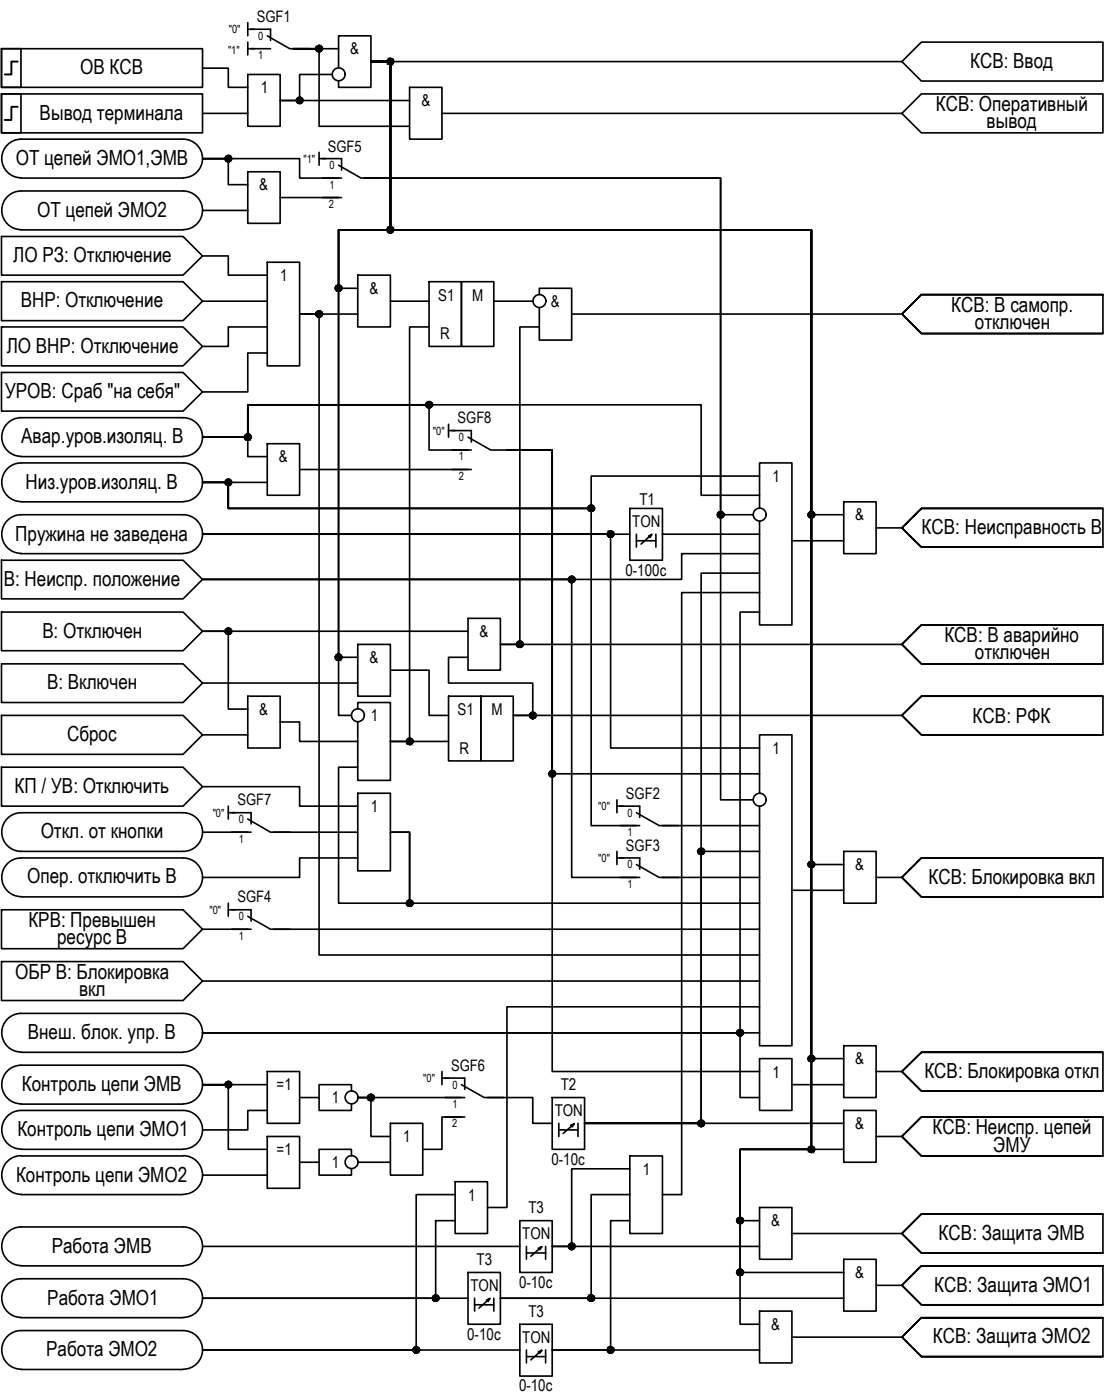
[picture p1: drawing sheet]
<svg xmlns="http://www.w3.org/2000/svg" width="173mm" height="216mm" viewBox="0 0 173 216" stroke-linecap="round" stroke-linejoin="round" font-family="sans-serif">
<defs><g id="words">
<g font-size="3.2">
<text x="12.4" y="11.5">ОВ КСВ</text>
<text x="149.8" y="10.5">КСВ: Ввод</text>
<text x="144.5" y="17.1">КСВ: Оперативный</text>
<text x="6.1" y="18.5">Вывод терминала</text>
<text x="152.3" y="19.8">вывод</text>
<text x="2.4" y="25.5">ОТ цепей ЭМО1,ЭМВ</text>
<text x="5.7" y="33.5">ОТ цепей ЭМО2</text>
<text x="2.1" y="40.5">ЛО РЗ: Отключение</text>
<text x="3.2" y="47.5">ВНР: Отключение</text>
<text x="146.8" y="48.2">КСВ: В самопр.</text>
<text x="150.5" y="50.8">отключен</text>
<text x="1" y="54.5">ЛО ВНР: Отключение</text>
<text x=".8" y="61.5">УРОВ: Сраб &quot;на себя&quot;</text>
<text x="3.3" y="68.5">Авар.уров.изоляц. В</text>
<text x="4" y="75.5">Низ.уров.изоляц. В</text>
<text x="2.3" y="83.5">Пружина не заведена</text>
<text x="142.3" y="82.5">КСВ: Неисправность В</text>
<text x=".6" y="90.5">В: Неиспр. положение</text>
<text x="6.5" y="98.5">В: Отключен</text>
<text x="145.8" y="99.1">КСВ: В аварийно</text>
<text x="150.5" y="101.8">отключен</text>
<text x="7.3" y="106.5">В: Включен</text>
<text x="150.1" y="111.7">КСВ: РФК</text>
<text x="10.3" y="114.4">Сброс</text>
<text x="2.3" y="122.5">КП / УВ: Отключить</text>
<text x="6.3" y="129.5">Откл. от кнопки</text>
<text x="4.2" y="136.3">Опер. отключить В</text>
<text x="143.3" y="136.5">КСВ: Блокировка вкл</text>
<text x="4.4" y="143.1">КРВ: Превышен</text>
<text x="8.8" y="145.8">ресурс В</text>
<text x="2.3" y="151.1">ОБР В: Блокировка</text>
<text x="12.2" y="153.8">вкл</text>
<text x="4.3" y="160.5">Внеш. блок. упр. В</text>
<text x="142.7" y="166.5">КСВ: Блокировка откл</text>
<text x="3.4" y="168.5">Контроль цепи ЭМВ</text>
<text x="2.7" y="175.5">Контроль цепи ЭМО1</text>
<text x="144" y="175.1">КСВ: Неиспр. цепей</text>
<text x="153.3" y="177.8">ЭМУ</text>
<text x="2.5" y="182.5">Контроль цепи ЭМО2</text>
<text x="144.9" y="191.5">КСВ: Защита ЭМВ</text>
<text x="8" y="193.5">Работа ЭМВ</text>
<text x="7.3" y="201.4">Работа ЭМО1</text>
<text x="144.2" y="199.5">КСВ: Защита ЭМО1</text>
<text x="7.1" y="209.5">Работа ЭМО2</text>
<text x="144" y="207.5">КСВ: Защита ЭМО2</text>
</g>
<g font-size="2.5">
<text x="54" y="8.4">&amp;</text>
<text x="40.2" y="14.4">1</text>
<text x="65" y="16.4">&amp;</text>
<text x="40" y="29.4">&amp;</text>
<text x="43.2" y="43.4">1</text>
<text x="57" y="45.4">&amp;</text>
<text x="67.6" y="46.4">S1</text>
<text x="72.9" y="46.4">М</text>
<text x="85" y="47.4">&amp;</text>
<text x="67.9" y="52.4">R</text>
<text x="43" y="71.4">&amp;</text>
<text x="98.7" y="77.9">T1</text>
<text x="119.2" y="74.4">1</text>
<text x="97.6" y="81.4">TON</text>
<text x="132" y="80.4">&amp;</text>
<text x="96.5" y="88.9">0-100с</text>
<text x="74" y="98.4">&amp;</text>
<text x="57" y="102.4">&amp;</text>
<text x="40" y="110.4">&amp;</text>
<text x="57.3" y="111.4">1</text>
<text x="70.6" y="110.4">S1</text>
<text x="75.9" y="110.4">М</text>
<text x="70.9" y="116.4">R</text>
<text x="119.2" y="116.4">1</text>
<text x="57.3" y="125.4">1</text>
<text x="132" y="134.4">&amp;</text>
<text x="119.2" y="166.4">1</text>
<text x="132" y="164.4">&amp;</text>
<text x="42.7" y="168.4">=1</text>
<text x="51.2" y="170.4">1</text>
<text x="85.6" y="172.4">TON</text>
<text x="86.5" y="168.4">T2</text>
<text x="42.7" y="178.4">=1</text>
<text x="62.2" y="176.4">1</text>
<text x="85.1" y="179.9">0-10с</text>
<text x="132" y="174.4">&amp;</text>
<text x="51.2" y="180.4">1</text>
<text x="72.2" y="185.4">1</text>
<text x="99.2" y="181.4">1</text>
<text x="80.6" y="191.4">TON</text>
<text x="81.6" y="187.4">T3</text>
<text x="119" y="189.4">&amp;</text>
<text x="73.6" y="195.4">T3</text>
<text x="132" y="197.4">&amp;</text>
<text x="72.6" y="199.4">TON</text>
<text x="80.1" y="198.9">0-10с</text>
<text x="81.6" y="203.4">T3</text>
<text x="72.1" y="206.9">0-10с</text>
<text x="80.6" y="207.4">TON</text>
<text x="119" y="205.4">&amp;</text>
<text x="80.1" y="214.9">0-10с</text>
</g>
<g font-size="2.4">
<text x="39.6" y="3.4">SGF1</text>
<text x="50.6" y="23.4">SGF5</text>
<text x="70.6" y="65.4">SGF8</text>
<text x="36.6" y="124.4">SGF7</text>
<text x="96.6" y="123.4">SGF2</text>
<text x="96.6" y="131.4">SGF3</text>
<text x="36.6" y="139.3">SGF4</text>
<text x="69.6" y="165.4">SGF6</text>
</g>
<g font-size="1.7">
<text x="35.3" y="5.1">&quot;0&quot;</text>
<text x="35.2" y="8.3">&quot;1&quot;</text>
<text x="39.9" y="6.1">0</text>
<text x="39.9" y="9.1">1</text>
<text x="46.8" y="25.1">&quot;1&quot;</text>
<text x="50.9" y="26.1">0</text>
<text x="50.9" y="29.2">1</text>
<text x="50.8" y="32.1">2</text>
<text x="66.8" y="67.1">&quot;0&quot;</text>
<text x="70.8" y="68.1">0</text>
<text x="70.8" y="71.1">1</text>
<text x="70.8" y="74.1">2</text>
<text x="92.3" y="125.1">&quot;0&quot;</text>
<text x="32.8" y="126.1">&quot;0&quot;</text>
<text x="36.8" y="127.1">0</text>
<text x="36.8" y="130.1">1</text>
<text x="96.8" y="126.1">0</text>
<text x="96.8" y="129.1">1</text>
<text x="92.3" y="133.1">&quot;0&quot;</text>
<text x="96.8" y="134.1">0</text>
<text x="96.8" y="137.1">1</text>
<text x="32.3" y="141.1">&quot;0&quot;</text>
<text x="36.8" y="142.1">0</text>
<text x="36.8" y="145.1">1</text>
<text x="65.3" y="167.1">&quot;0&quot;</text>
<text x="69.8" y="168.1">0</text>
<text x="69.8" y="171.1">1</text>
<text x="69.8" y="174.1">2</text>
</g>
</g></defs>
<!-- layer: 0 -->
<g fill="none" stroke="#000" stroke-width=".25">
<path d="M.2 7.5h31.1v6h-31.1zM.2 7.5h3v6h-3zM.2 14.5h3v6h-3zM.2 14.5h31.1v6h-31.1zM31.3 10.5h3.9v3h3M31.3 17.5h6.9M38.2 11.5h5v8h-5zM38.2 3.5v2M38.2 6.5v2M38.2 4.5h1.1M38.2 7.5h1.1M51.2 11.5h-5v4h-3h20"/>
<path d="M52.3 10.5v-5h5v8h-5v-1M52.3 7.5h-7.1h4.1v12h13.9M57.3 9.5h3v26h-8v75h1.9M57.3 9.5h3v26h64.9v142h-11v19h16M57.3 9.5h81.9M63.2 13.5h5v8h-5zM68.2 17.5h71M139.2 9.5l3-3h28v6h-28zM142.2 14.5h28v6h-28l-3-3zM.2 36.5h28.1l3 3-3 3h-28.1zM3.2 27.5h25.1M3.2 35.5h25.1"/>
<path d="M28.3 21.5h-25a2.98 2.98 0 0 0-3 3 2.98 2.98 0 0 0 3 3M28.3 29.5h-25a2.98 2.98 0 0 0-3 3 2.98 2.98 0 0 0 3 3M28.3 21.5a2.98 2.98 0 0 1 3 3 2.98 2.98 0 0 1-3 3M28.3 29.5a2.98 2.98 0 0 1 3 3 2.98 2.98 0 0 1-3 3M31.3 39.5h3.9v3h6.1M31.3 32.5h6.9M38.2 26.5h5v8h-5zM43.2 30.5h9.5M49.3 23.5v2M49.3 24.5h.9M52.3 27.5h-6.1v-3h-14.9h3.9v4h3M.2 43.5h28.1l3 3-3 3h-28.1z"/>
<path d="M.2 50.5h28.1l3 3-3 3h-28.1zM.2 57.5h28.1l3 3-3 3h-28.1zM31.3 46.5h10M41.3 40.5h4.9v16h-4.9zM41.3 50.5h-6.1v3h-3.9M41.3 54.5h-3.1v6h-6.9M55.2 48.5h-9h3.1v99h67.9M55.2 42.5h5.1v8h-5.1zM55.2 44.5h-2.9v-9h8v-26h-3h3v26h-8v66h2.9M60.3 46.5h5.9M66.2 43.5h5v10h-5zM66.2 50.5h-3v64h-2.9h8.9"/>
<path d="M71.2 43.5h5v10h-5zM76.2 46.5h6M83.2 45.5v-1h5v8h-5v-5M83.2 50.5h-3v49h-3h62M88.2 48.5h51M170.2 45.5h-28l-3 3 3 3h28v-6h-28l-3 3 3 3h28M3.2 77.5h25.1M3.2 70.5h25.1M28.3 71.5h-25a2.98 2.98 0 0 0-3 3 2.98 2.98 0 0 0 3 3M28.3 79.5h-25a2.98 2.98 0 0 0-3 3 2.98 2.98 0 0 0 3 3M28.3 64.5h-25a2.98 2.98 0 0 0-3 3 2.98 2.98 0 0 0 3 3M28.3 71.5a2.98 2.98 0 0 1 3 3 2.98 2.98 0 0 1-3 3"/>
<path d="M28.3 79.5a2.98 2.98 0 0 1 3 3 2.98 2.98 0 0 1-3 3M28.3 64.5a2.98 2.98 0 0 1 3 3 2.98 2.98 0 0 1-3 3M31.3 67.5h6.9v3h3.1M31.3 74.5h10M41.3 68.5h4.9v8h-4.9zM46.2 72.5h26.5M69.2 65.5v2M69.2 66.5h1M72.2 69.5h-6v-7h-28v5h-6.9h6.9v-5h70v14h9M97.2 78.5h5.1v8h-5.1zM116.2 79.5h-5v-52h-55h55v96h5M117.2 78.5v-7h5v25h-5v-16"/>
<path d="M117.2 73.5h-26v5h-56v-4h-3.9h3.9v4h56v49h7M130.2 77.5h5v8h-5zM130.2 79.5h-5v-44h-64.9v-26h-3h3v26h64.9v98h5M170.2 78.5h-28l-3 3 3 3h28v-6h-28l-3 3 3 3h28M.2 94.5h28.1l3 3-3 3h-28.1zM.2 86.5h28.1l3 3-3 3h-28.1zM3.2 85.5h25.1M55.2 99.5h5.1v8h-5.1zM72.2 95.5h5v8h-5zM72.2 97.5h-40.9h3.9v12h3M97.2 82.5h-65.9h63v33h22.9M98.2 82.5v2"/>
<path d="M98.2 83.5h3M100.1 82.8l.5-.3-1.6 1.5M100.6 82.5l-.3 .5M101.2 82.5v2M102.3 82.5h.1M102.3 82.5h14.9M117.2 94.5h-3v65h-82.9M117.2 85.5h-12v4h-73.9h56.9v46h10M117.2 88.5h-9v85h-18h40M117.2 91.5h-12v93h-2.9M122.2 83.5h8M135.2 81.5h4"/>
<path d="M170.2 96.5h-28l-3 3 3 3h28v-6h-28l-3 3 3 3h28M.2 118.5h28.1l3 3-3 3h-28.1zM.2 102.5h28.1l3 3-3 3h-28.1zM.2 110.5h28.1l3 3-3 3h-28.1zM31.3 113.5h6.9M31.3 105.5h23.9M38.2 107.5h5v8h-5zM43.2 111.5h3v3h9M55.2 109.5v-1h5.1v12h-5.1v-9M55.2 118.5h-2.9v21h10.9v-11h-2.9h2.9v11h54M60.3 103.5h5.9v7h3M69.2 107.5h5v10h-5z"/>
<path d="M72.2 101.5h-3v4h13v5h-3h60M74.2 107.5h5v10h-5zM117.2 119.5h-32v-50h-6.9h6.9v96h32M170.2 107.5h-28l-3 3 3 3h28v-6h-28l-3 3 3 3h28M3.2 138.5h25.1M28.3 125.5h-25a2.98 2.98 0 0 0-3 3 2.98 2.98 0 0 0 3 3h25M28.3 132.5h-25a2.98 2.98 0 0 0-3 3 2.98 2.98 0 0 0 3 3M28.3 125.5a2.98 2.98 0 0 1 3 3 2.98 2.98 0 0 1-3 3M28.3 132.5a2.98 2.98 0 0 1 3 3 2.98 2.98 0 0 1-3 3M31.3 121.5h14.9v3h9M31.3 128.5h6.9M35.2 124.5v2"/>
<path d="M35.2 139.5v2M35.2 125.5h1.1M42.2 128.5h13M55.2 132.5h-9v3h-14.9M55.2 122.5h5.1v12h-5.1zM95.2 123.5v2M95.2 131.5v2M95.2 132.5h1M95.2 124.5h1M102.3 135.5h14.9M102.3 127.5h14.9M117.2 122.5v-9h5v48h-5v-37"/>
<path d="M117.2 131.5h-9v42h-18M122.2 137.5h8M130.2 131.5h5v8h-5zM135.2 135.5h4M170.2 132.5h-28l-3 3 3 3h28v-6h-28l-3 3 3 3h28M.2 140.5h28.1l3 3-3 3h-28.1zM.2 148.5h28.1l3 3-3 3h-28.1zM28.3 156.5h-25a2.98 2.98 0 0 0-3 3 2.98 2.98 0 0 0 3 3M28.3 156.5a2.98 2.98 0 0 1 3 3 2.98 2.98 0 0 1-3 3M31.3 159.5h82.9v10h3M31.3 143.5h6.9M31.3 151.5h85.9"/>
<path d="M31.3 159.5h85.9M35.2 140.5h1.1M42.2 143.5h75M117.2 155.5h-38.9v31h-3.1M3.2 170.5h25.1M3.2 177.5h25.1M3.2 178.5h25.1M3.2 162.5h25.1M3.3 178.5a2.98 2.98 0 0 0-3 2.9 2.98 2.98 0 0 0 3 3M28.3 164.5h-25a2.98 2.98 0 0 0-3 3 2.98 2.98 0 0 0 3 3M28.3 171.5h-25a2.98 2.98 0 0 0-3 3 2.98 2.98 0 0 0 3 2.9M28.3 164.5a2.98 2.98 0 0 1 3 3 2.98 2.98 0 0 1-3 3"/>
<path d="M28.3 171.5a2.98 2.98 0 0 1 3 3 2.98 2.98 0 0 1-3 2.9M28.3 178.5a2.98 2.98 0 0 1 3 2.9 2.98 2.98 0 0 1-3 3M41.3 165.5h4.9v8h-4.9zM41.3 175.5h4.9v8h-4.9zM41.3 167.5h-10h3.9v10h6.1M41.3 171.5h-3.1v3h-6.9M46.2 169.5h3.1M46.2 179.5h3.1M54.2 168.5v-1h-4.9v4h4.9v-1M54.2 178.5v-1h-4.9v4h4.9v-1M55.2 179.5h5.1M60.3 173.5h5v8h-5z"/>
<path d="M68.2 165.5v2M68.2 166.5h1M68.7 172.5h3M71.2 169.5h-16h2.1v6h3M71.2 172.5h-3v5h-2.9M75.2 169.5h7v4h3M85.2 169.5h5v8h-5zM86.3 173.5v2M86.3 174.5h2.9M88.1 173.8l.5-.2-1.7 1.4M88.6 173.6l-.3 .4M89.2 173.5v2"/>
<path d="M90.2 173.5h.1M97.2 178.5h5.1v12h-5.1zM108.2 173.5h.1M117.2 163.5h5v8h-5zM122.2 167.5h8M130.2 161.5h5v8h-5zM130.2 171.5h5v8h-5zM130.2 163.5h-5v-128h-64.9v-26h-3h3v26h64.9v142h5M135.2 165.5h4M135.2 175.5h4M170.2 172.5h-28l-3 3 3 3h28v-6h-28l-3 3 3 3h28M170.2 162.5h-28l-3 3 3 3h28v-6h-28l-3 3 3 3h28"/>
<path d="M3.2 195.5h25.1M3.2 184.5h25.1M28.3 189.5h-25a2.98 2.98 0 0 0-3 3 2.98 2.98 0 0 0 3 2.9M28.3 197.5h-25a2.98 2.98 0 0 0-3 3 2.98 2.98 0 0 0 3 2.9M28.3 189.5a2.98 2.98 0 0 1 3 3 2.98 2.98 0 0 1-3 2.9M28.3 197.5a2.98 2.98 0 0 1 3 3 2.98 2.98 0 0 1-3 2.9M31.3 192.5h48.9M31.3 181.5h10M70.2 182.5h5v8h-5zM70.2 188.5h-3v12h-35.9h40.9M70.2 184.5h-6v24h-32.9h48.9M72.2 196.5h5v8h-5z"/>
<path d="M80.2 188.5h5v8h-5zM81.3 192.5v2M81.3 193.5h2.9M83.1 192.8l.5-.3-1.7 1.5M83.6 192.5l-.3 .5M84.2 192.5v2M85.2 192.5h.1M85.2 192.5h32M88.2 192.5h.1M97.2 180.5h-9v12h-3M97.2 184.5h-6v16h-14M97.2 188.5h-2.9v20h-9.1"/>
<path d="M117.2 186.5h5v8h-5zM117.2 188.5h-3v-11h11v-142h-64.9v-26h-3h3v26h64.9v142h-11v27h3M122.2 190.5h17M130.2 194.5h5v8h-5zM135.2 198.5h4M170.2 187.5h-28l-3 3 3 3h28v-6h-28l-3 3 3 3h28M170.2 195.5h-28l-3 3 3 3h28v-6h-28l-3 3 3 3h28M3.2 203.5h25.1M3.2 211.5h25.1M28.3 205.5h-25a2.98 2.98 0 0 0-3 3 2.98 2.98 0 0 0 3 2.9M28.3 205.5a2.98 2.98 0 0 1 3 3 2.98 2.98 0 0 1-3 2.9M64.2 208.5h.1"/>
<path d="M67.2 200.5h.1M73.3 200.5v2M73.3 201.5h2.9M75.1 200.8l.5-.3-1.7 1.5M75.6 200.5l-.3 .5M76.2 200.5v2M77.2 200.5h.1M77.2 200.5h53M80.2 204.5h5v8h-5zM81.3 208.5v2M81.3 209.5h2.9M83.1 208.8l.5-.3-1.7 1.5"/>
<path d="M83.6 208.5l-.3 .5M84.2 208.5v2M85.2 208.5h.1M85.2 208.5h32M91.2 200.5h.1M94.3 208.5h.1M117.2 202.5h5v8h-5zM122.2 206.5h17M170.2 203.5h-28l-3 3 3 3h28v-6h-28l-3 3 3 3h28"/>
<circle cx="46.3" cy="15.5" r=".49"/>
<circle cx="49.3" cy="7.5" r=".49"/>
<circle cx="52.3" cy="11.5" r=".99"/>
<circle cx="60.3" cy="9.5" r=".49"/>
<circle cx="35.3" cy="24.5" r=".49"/>
<circle cx="60.3" cy="35.5" r=".49"/>
<circle cx="49.3" cy="48.5" r=".49"/>
<circle cx="52.3" cy="44.5" r=".49"/>
<circle cx="83.3" cy="46.5" r=".99"/>
<circle cx="35.3" cy="74.5" r=".49"/>
<circle cx="38.3" cy="67.5" r=".49"/>
<circle cx="66.2" cy="62.5" r=".49"/>
<circle cx="91.3" cy="78.5" r=".49"/>
<circle cx="111.2" cy="79.5" r=".49"/>
<circle cx="117.3" cy="79.5" r=".99"/>
<circle cx="125.3" cy="79.5" r=".49"/>
<circle cx="35.3" cy="97.5" r=".49"/>
<circle cx="80.3" cy="99.5" r=".49"/>
<circle cx="88.3" cy="89.5" r=".49"/>
<circle cx="94.3" cy="82.5" r=".49"/>
<circle cx="52.3" cy="101.5" r=".49"/>
<circle cx="55.2" cy="110.5" r=".99"/>
<circle cx="63.2" cy="114.5" r=".49"/>
<circle cx="82.3" cy="110.5" r=".49"/>
<circle cx="85.3" cy="119.5" r=".49"/>
<circle cx="63.2" cy="139.5" r=".49"/>
<circle cx="108.2" cy="131.5" r=".49"/>
<circle cx="117.3" cy="123.5" r=".99"/>
<circle cx="125.3" cy="133.5" r=".49"/>
<circle cx="114.3" cy="159.5" r=".49"/>
<circle cx="35.3" cy="167.5" r=".49"/>
<circle cx="54.3" cy="179.5" r=".99"/>
<circle cx="54.3" cy="169.5" r=".99"/>
<circle cx="57.3" cy="169.5" r=".49"/>
<circle cx="108.2" cy="173.4" r=".49"/>
<circle cx="125.3" cy="163.5" r=".49"/>
<circle cx="125.3" cy="177.5" r=".49"/>
<circle cx="88.3" cy="192.5" r=".49"/>
<circle cx="114.3" cy="188.5" r=".49"/>
<circle cx="114.3" cy="196.5" r=".49"/>
<circle cx="64.3" cy="208.5" r=".49"/>
<circle cx="67.3" cy="200.5" r=".49"/>
<circle cx="91.3" cy="200.5" r=".49"/>
<circle cx="94.3" cy="208.5" r=".49"/>
</g>
<g fill="#000" stroke="#000" stroke-width=".15">
<path d="M46.1 16h.3zM46.2 15h.1zM48.9 7.9h.6zM49.1 8h.3zM49.2 7h.1zM60.1 10h.2zM60.2 9h.1zM34.9 24.8h.7zM35.2 24h.1zM60.1 36h.2zM60.2 35h.1zM49 48.1h.5z"/>
<path d="M49.1 48h.3zM49.1 49h.3zM49.2 48h.1zM52 44.9h.5zM52 44.1h.5zM52.1 45h.2zM52.2 44h.1zM34.9 74.8h.7zM35.2 74h.1zM38.1 68h.3zM38.2 67h.1zM65.9 62.2h.7z"/>
<path d="M66.1 63h.3zM66.2 62h.1zM90.9 78.9h.6zM91.1 79h.2zM91.2 78h.1zM110.8 79.8h.8zM111.1 79h.2zM124.9 79.1h.6zM125.1 79h.3zM125.1 80h.3zM125.2 79h.1zM35.2 97h.1z"/>
<path d="M80.1 100h.3zM80.2 99h.1zM87.9 89.9h.7zM87.9 89.1h.7zM88.1 90h.3zM88.2 89h.1zM94.1 83h.2zM94.2 82h.1zM51.8 101.2h.9zM52.1 102h.2zM52.2 101h.1zM63.1 115h.2z"/>
<path d="M63.2 114h.1zM82.1 110h.2zM85.1 120h.3zM85.2 119h.1zM63.1 140h.2zM63.2 139h.1zM108.1 132h.2zM108.2 131h.1zM124.9 133.9h.6zM125.1 134h.3zM125.2 133h.1zM114.1 160h.3z"/>
<path d="M114.1 159h.2zM34.9 167.2h.7zM35.2 167h.1zM57.1 170h.2zM57.2 169h.1zM108.1 174h.2zM108.2 173h.1zM124.8 177.2h.9zM124.9 163.1h.6zM125.1 178h.3zM125.1 163h.3zM125.1 164h.3z"/>
<path d="M125.2 163h.1zM125.2 177h.1zM67.2 200h.1zM88.1 193h.3zM88.2 192h.1zM91.2 200h.1zM114.1 197h.3zM114.1 189h.3zM114.1 196h.2zM114.1 188h.2zM64.1 209h.3zM64.2 208h.1z"/>
<path d="M67.1 201h.3zM91 200.1h.5zM91.1 201h.2zM94.1 209h.2zM94.2 208h.1z"/>
<path d="M46.1 16h.2zM46.2 16h.1z"/>
<path d="M46.2 15h.2zM46.1 15h.3z"/>
<path d="M46.1 15l.3 .1zM46.1 15l.3 .1z"/>
<path d="M46.1 15.1h.4zM46 15.1h.5z"/>
<path d="M46.1 16h.3zM46.1 16h.3z"/>
<path d="M46 15.1h.5zM46 15.1h.5z"/>
<path d="M46 15.9h.5zM46 15.9l.4 .1z"/>
<path d="M46 15.1h.5zM46 15.1h.5z"/>
<path d="M46 15.9h.5zM46 15.9h.5z"/>
<path d="M46 15.1h.6zM46 15.1h.6z"/>
<path d="M46 15.9h.5zM46 15.9h.5z"/>
<path d="M45.9 15.1l.7 .1zM45.9 15.1l.7 .1z"/>
<path d="M45.9 15.9h.7zM45.9 15.9h.7z"/>
<path d="M45.9 15.9h.7zM45.9 15.9h.6z"/>
<path d="M45.9 15.2h.7zM45.9 15.2h.7z"/>
<path d="M45.9 15.2h.8zM45.9 15.2h.8z"/>
<path d="M45.9 15.8h.7zM45.9 15.8l.7 .1z"/>
<path d="M45.8 15.2l.9 .1zM45.8 15.2l.9 .1z"/>
<path d="M45.8 15.3h.9zM45.8 15.3h.9z"/>
<path d="M45.8 15.7l.9 .1zM45.8 15.7l.9 .1z"/>
<path d="M45.8 15.8h.9zM45.8 15.8h.8z"/>
<path d="M45.8 15.3l.9 .1zM45.8 15.3l.9 .1z"/>
<path d="M45.8 15.4h.9zM45.8 15.4h.9z"/>
<path d="M45.7 15.4l1.1 .1-.1-.1zM45.7 15.4l1.1 .1h-1.1z"/>
<path d="M45.7 15.6h1zM45.7 15.6h1z"/>
<path d="M45.8 15.6l.9 .1zM45.8 15.6l.9 .1z"/>
<path d="M45.8 15.7h.9zM45.8 15.7h.9z"/>
<path d="M45.7 15.5h1.1zM45.7 15.5h1.1z"/>
<path d="M45.7 15.5l1.1 .1zM45.7 15.5l1.1 .1z"/>
<path d="M45.7 15.6h1.1zM45.7 15.6h1z"/>
<path d="M49.1 8h.2zM49.2 8h.1z"/>
<path d="M49.2 7h.2zM49.1 7h.3z"/>
<path d="M49.1 7l.3 .1zM49.1 7l.3 .1z"/>
<path d="M49.1 7.1h.4zM49 7.1h.5z"/>
<path d="M49 7.1h.5zM49 7.1h.5z"/>
<path d="M49 8h.5zM49 8h.4zM49.1 8h.3z"/>
<path d="M49 7.1h.5zM49 7.1h.5z"/>
<path d="M49 7.9h.5zM49 7.9l.5 .1z"/>
<path d="M49 7.1h.5zM49 7.1h.5z"/>
<path d="M48.9 7.1l.7 .1zM48.9 7.2h.7z"/>
<path d="M49 7.9h.5zM49 7.9h.5z"/>
<path d="M48.9 7.2h.7zM48.8 7.2h.8z"/>
<path d="M48.9 7.9h.7zM48.9 7.9h.6zM48.9 7.9h.6z"/>
<path d="M48.8 7.2h.9zM48.8 7.2h.9z"/>
<path d="M48.8 7.8h.8zM48.8 7.8l.8 .1z"/>
<path d="M48.8 7.2l.9 .1zM48.8 7.2l.9 .1z"/>
<path d="M48.8 7.3h.9zM48.8 7.3h.9z"/>
<path d="M48.8 7.7l.9 .1zM48.8 7.7l.9 .1z"/>
<path d="M48.8 7.8h.9zM48.8 7.8h.8z"/>
<path d="M48.8 7.3l.9 .1zM48.8 7.3l.9 .1z"/>
<path d="M48.7 7.4h1zM48.7 7.4h1h-1z"/>
<path d="M48.7 7.4l1 .1zM48.7 7.4l1 .1z"/>
<path d="M48.7 7.5h1.1zM48.7 7.5h1.1z"/>
<path d="M48.7 7.6h1zM48.7 7.6h1z"/>
<path d="M48.7 7.6h1zM48.7 7.6h1z"/>
<path d="M48.7 7.6l1 .1zM48.7 7.6l1 .1z"/>
<path d="M48.8 7.7h.9zM48.8 7.7h.9z"/>
<path d="M48.7 7.5h1.1zM48.7 7.5l1 .1z"/>
<path d="M60.1 10h.2zM60.2 10h.1z"/>
<path d="M60.2 9h.1zM60.2 9h.1z"/>
<path d="M60.1 9h.3zM60.1 9h.3z"/>
<path d="M60.1 9h.3zM60 9h.4z"/>
<path d="M60.1 10h.3zM60.1 10h.2z"/>
<path d="M60 9l.5 .1zM60 9.1h.5z"/>
<path d="M60 10h.4zM60 10h.4z"/>
<path d="M60 9.1h.5zM60 9.1h.5z"/>
<path d="M60 9.9h.5zM60 9.9l.4 .1z"/>
<path d="M60 9.1h.6zM60 9.1h.6z"/>
<path d="M60 9.9h.5zM60 9.9h.5z"/>
<path d="M59.9 9.1l.7 .1zM59.9 9.1l.7 .1z"/>
<path d="M59.9 9.9h.7zM59.9 9.9h.6z"/>
<path d="M59.9 9.2h.7zM59.9 9.2h.7z"/>
<path d="M59.9 9.8h.7zM59.9 9.8l.7 .1z"/>
<path d="M59.8 9.2l.8 .1zM59.8 9.2l.8 .1z"/>
<path d="M59.8 9.3h.9zM59.8 9.3h.9z"/>
<path d="M59.8 9.8h.8zM59.8 9.8h.8z"/>
<path d="M59.8 9.8h.8zM59.8 9.8h.8z"/>
<path d="M59.8 9.3h.9zM59.8 9.3h.9z"/>
<path d="M59.8 9.7h.9zM59.8 9.7l.8 .1z"/>
<path d="M59.8 9.3l.9 .1zM59.8 9.3l.9 .1z"/>
<path d="M59.8 9.4h.9zM59.8 9.4h.9z"/>
<path d="M59.8 9.4l.9 .1zM59.8 9.4l.9 .1z"/>
<path d="M59.8 9.5h.9zM59.8 9.5h.9z"/>
<path d="M59.8 9.5l.9 .1zM59.8 9.5l.9 .1z"/>
<path d="M59.8 9.6h.9zM59.8 9.6h.9z"/>
<path d="M59.8 9.6h.9zM59.8 9.6h.9z"/>
<path d="M59.8 9.6l.9 .1zM59.8 9.6l.9 .1z"/>
<path d="M59.8 9.7h.9zM59.8 9.7h.9z"/>
<path d="M35.2 25h.1zM35.2 25h.1zM35.2 25h.2z"/>
<path d="M35.2 24h.2zM35.2 24h.2z"/>
<path d="M35.2 24h.2zM35.1 24h.3z"/>
<path d="M35.1 24l.4 .1zM35.1 24l.4 .1z"/>
<path d="M35.1 25h.3zM35.1 25h.3z"/>
<path d="M35 24.1h.5zM35 24.1h.5z"/>
<path d="M35 25h.5zM35 25h.4z"/>
<path d="M35 24.1h.5zM35 24.1h.5z"/>
<path d="M35 25h.5zM35 25h.5z"/>
<path d="M34.9 24.1h.7zM34.9 24.1h.7z"/>
<path d="M34.9 24.9h.6zM34.9 24.9l.6 .1z"/>
<path d="M34.9 24.1l.7 .1zM34.9 24.1l.7 .1z"/>
<path d="M34.9 24.9h.7zM34.9 24.9h.6z"/>
<path d="M34.9 24.2h.7zM34.9 24.2h.7z"/>
<path d="M34.9 24.2h.8zM34.9 24.2h.8z"/>
<path d="M34.9 24.8h.7zM34.9 24.8l.7 .1z"/>
<path d="M34.8 24.2l.9 .1zM34.8 24.2l.9 .1z"/>
<path d="M34.8 24.8h.9zM34.8 24.8h.8zM34.9 24.8h.7z"/>
<path d="M34.8 24.3h.9zM34.8 24.3h.9z"/>
<path d="M34.8 24.3l.9 .1zM34.8 24.3l.9 .1z"/>
<path d="M34.8 24.4h.9zM34.8 24.4h.9z"/>
<path d="M34.8 24.7h.9zM34.8 24.7h.9z"/>
<path d="M34.8 24.7h.9zM34.8 24.7h.9z"/>
<path d="M34.8 24.7h.9zM34.8 24.7l.9 .1z"/>
<path d="M34.8 24.4l.9 .1zM34.8 24.4l.9 .1z"/>
<path d="M34.7 24.5h1zM34.7 24.5h1z"/>
<path d="M34.7 24.5h1zM34.7 24.5h1z"/>
<path d="M34.7 24.5l1 .1v-.1zM34.7 24.5l1 .1h-.9z"/>
<path d="M34.8 24.6h.9zM34.8 24.6l.9 .1z"/>
<path d="M60.1 36h.2zM60.2 36h.1z"/>
<path d="M60.2 35h.1zM60.2 35h.1z"/>
<path d="M60.1 35h.3zM60.1 35h.3z"/>
<path d="M60.1 35h.3zM60 35h.4z"/>
<path d="M60.1 36h.3zM60.1 36h.2z"/>
<path d="M60 35l.5 .1zM60 35.1h.5z"/>
<path d="M60 36h.4zM60 36h.4z"/>
<path d="M60 35.1h.5zM60 35.1h.5z"/>
<path d="M60 35.9h.5zM60 35.9l.4 .1z"/>
<path d="M60 35.1h.6zM60 35.1h.6z"/>
<path d="M60 35.9h.5zM60 35.9h.5z"/>
<path d="M59.9 35.1l.7 .1zM59.9 35.1l.7 .1z"/>
<path d="M59.9 35.9h.7zM59.9 35.9h.6z"/>
<path d="M59.9 35.2h.7zM59.9 35.2h.7z"/>
<path d="M59.9 35.8h.7zM59.9 35.8l.7 .1z"/>
<path d="M59.8 35.2h.8zM59.8 35.2h.8z"/>
<path d="M59.8 35.2l.9 .1zM59.8 35.2l.9 .1z"/>
<path d="M59.8 35.8h.8zM59.8 35.8h.8z"/>
<path d="M59.8 35.8h.8zM59.8 35.8h.8z"/>
<path d="M59.8 35.3h.9zM59.8 35.3h.9z"/>
<path d="M59.8 35.8h.9zM59.8 35.8h.8z"/>
<path d="M59.8 35.3l.9 .1zM59.8 35.3l.9 .1z"/>
<path d="M59.8 35.4h.9zM59.8 35.4h.9z"/>
<path d="M59.8 35.4l.9 .1zM59.8 35.4l.9 .1z"/>
<path d="M59.8 35.5h.9zM59.8 35.5h.9z"/>
<path d="M59.8 35.5h.9zM59.8 35.5h.9z"/>
<path d="M59.8 35.5l.9 .1zM59.8 35.5l.9 .1z"/>
<path d="M59.8 35.6h.9zM59.8 35.6h.9z"/>
<path d="M59.8 35.6l.9 .1zM59.8 35.6l.9 .1z"/>
<path d="M59.8 35.7l.9 .1v-.1zM59.8 35.7l.9 .1h-.9z"/>
<path d="M49.1 49h.2zM49.2 49h.1z"/>
<path d="M49.2 48h.2zM49.2 48h.2zM49.1 48h.3z"/>
<path d="M49.1 48h.4zM49 48h.5z"/>
<path d="M49.1 49h.3zM49.1 49h.3z"/>
<path d="M49 48l.5 .1zM49 48l.5 .1z"/>
<path d="M49 49h.5zM49 49h.4z"/>
<path d="M49 48.1h.5zM49 48.1h.5zM48.9 48.1h.6z"/>
<path d="M49 48.9h.5zM49 48.9l.5 .1z"/>
<path d="M48.9 48.1l.7 .1zM48.9 48.2h.7z"/>
<path d="M48.9 48.9h.6zM48.9 48.9h.6z"/>
<path d="M49 48.9h.5zM49 48.9h.5z"/>
<path d="M48.9 48.2h.7zM48.9 48.2h.7z"/>
<path d="M48.9 48.8h.7zM48.9 48.8l.6 .1z"/>
<path d="M48.8 48.2h.9zM48.8 48.2h.9z"/>
<path d="M48.8 48.8h.8zM48.8 48.8h.9z"/>
<path d="M48.8 48.8h.8zM48.8 48.8h.8z"/>
<path d="M48.8 48.2l.9 .1zM48.8 48.2l.9 .1z"/>
<path d="M48.8 48.3h.9zM48.8 48.3h.9z"/>
<path d="M48.8 48.8h.9zM48.8 48.8h.9z"/>
<path d="M48.8 48.3l.9 .1zM48.8 48.3l.9 .1z"/>
<path d="M48.7 48.4h1zM48.7 48.4h1z"/>
<path d="M48.7 48.4l1 .1zM48.7 48.4l1 .1z"/>
<path d="M48.7 48.5h1.1zM48.7 48.5h1.1z"/>
<path d="M48.7 48.5l1 .1zM48.7 48.5l1 .1z"/>
<path d="M48.7 48.6h1zM48.7 48.6h1z"/>
<path d="M48.7 48.6l1 .1v-.1zM48.7 48.6l1 .1h-.9z"/>
<path d="M48.8 48.7h.9zM48.8 48.7l.9 .1z"/>
<path d="M48.7 48.5h1.1zM48.7 48.5h1z"/>
<path d="M52.1 45h.2zM52.2 45h.1z"/>
<path d="M52.2 44h.1zM52.1 44h.2z"/>
<path d="M52.1 44h.3zM52.1 44h.3z"/>
<path d="M52.1 44l.4 .1zM52 44.1h.5zM52 44.1h.5z"/>
<path d="M52.1 45h.3zM52.1 45h.2z"/>
<path d="M52 44.1h.5zM52 44.1h.5z"/>
<path d="M52 44.9h.5zM52 44.9l.4 .1z"/>
<path d="M52 44.1h.6zM52 44.1h.6z"/>
<path d="M52 44.9h.5zM52 44.9h.5zM52 44.9h.5z"/>
<path d="M51.9 44.1l.7 .1zM51.9 44.1l.7 .1z"/>
<path d="M51.9 44.9h.7zM51.9 44.9h.6z"/>
<path d="M51.9 44.2h.7zM51.8 44.2h.8z"/>
<path d="M51.9 44.9h.7zM51.9 44.9h.7z"/>
<path d="M51.8 44.2h.9zM51.8 44.2h.9z"/>
<path d="M51.8 44.8h.8zM51.8 44.8l.8 .1z"/>
<path d="M51.8 44.2l.9 .1zM51.8 44.2l.9 .1z"/>
<path d="M51.8 44.3h.9zM51.8 44.3h.9z"/>
<path d="M51.8 44.7l.9 .1zM51.8 44.7l.9 .1z"/>
<path d="M51.8 44.8h.9zM51.8 44.8h.8z"/>
<path d="M51.8 44.3l.9 .1zM51.8 44.3l.9 .1z"/>
<path d="M51.8 44.4h.9zM51.8 44.4h.9z"/>
<path d="M51.8 44.4l.9 .1v-.1zM51.8 44.4l.9 .1h-.9z"/>
<path d="M51.8 44.5h.9zM51.8 44.5h.9z"/>
<path d="M51.8 44.5l.9 .1zM51.8 44.5l.9 .1z"/>
<path d="M51.8 44.6h.9zM51.8 44.6h.9z"/>
<path d="M51.8 44.6h.9zM51.8 44.6h.9z"/>
<path d="M51.8 44.6l.9 .1zM51.8 44.6l.9 .1z"/>
<path d="M51.8 44.7h.9zM51.8 44.7h.9z"/>
<path d="M35.2 75h.1zM35.2 75h.1zM35.2 75h.2z"/>
<path d="M35.2 74h.2zM35.2 74h.2z"/>
<path d="M35.2 74h.2zM35.1 74h.3z"/>
<path d="M35.1 74h.4zM35 74h.5z"/>
<path d="M35.1 75h.3zM35.1 75h.3z"/>
<path d="M35 74l.5 .1zM35 74l.5 .1z"/>
<path d="M35 75h.5zM35 75h.4z"/>
<path d="M35 74.1h.5zM35 74.1h.5z"/>
<path d="M35 74.9h.5zM35 74.9l.5 .1z"/>
<path d="M34.9 74.1h.7zM34.9 74.1h.7z"/>
<path d="M34.9 74.9h.6zM34.9 74.9h.6z"/>
<path d="M34.9 74.1l.7 .1zM34.9 74.1l.7 .1z"/>
<path d="M34.9 74.9h.7zM34.9 74.9h.6z"/>
<path d="M34.9 74.2h.7zM34.9 74.2h.7z"/>
<path d="M34.9 74.2h.8zM34.9 74.2h.8z"/>
<path d="M34.9 74.8h.7zM34.9 74.8l.7 .1z"/>
<path d="M34.8 74.2l.9 .1zM34.8 74.2l.9 .1z"/>
<path d="M34.8 74.8h.9zM34.8 74.8h.8zM34.9 74.8h.7z"/>
<path d="M34.8 74.3h.9zM34.8 74.3h.9z"/>
<path d="M34.8 74.3l.9 .1zM34.8 74.3l.9 .1z"/>
<path d="M34.8 74.4h.9zM34.8 74.4h.9z"/>
<path d="M34.8 74.7h.9zM34.8 74.7h.9z"/>
<path d="M34.8 74.7h.9zM34.8 74.7h.9z"/>
<path d="M34.8 74.7h.9zM34.8 74.7l.9 .1z"/>
<path d="M34.8 74.4h.9zM34.8 74.4h.9z"/>
<path d="M34.7 74.4l1 .1zM34.7 74.4l1 .1z"/>
<path d="M34.7 74.5h1zM34.7 74.5h1z"/>
<path d="M34.7 74.5l1 .1zM34.7 74.5l1 .1z"/>
<path d="M34.8 74.6l.9 .1v-.1zM34.8 74.6l.9 .1h-.9z"/>
<path d="M38.2 67h.2zM38.1 67h.3z"/>
<path d="M38.2 68h.1zM38.1 68h.2z"/>
<path d="M38.1 67h.3zM38.1 67h.3z"/>
<path d="M38.1 67h.4zM38 67h.5z"/>
<path d="M38.1 68h.3zM38.1 68h.3z"/>
<path d="M38 67l.5 .1zM38 67l.5 .1z"/>
<path d="M38 68h.5zM38 68h.4z"/>
<path d="M38 67.1h.5zM37.9 67.1h.6z"/>
<path d="M38 67.9h.5zM38 67.9l.5 .1z"/>
<path d="M37.9 67.1h.7zM37.9 67.1h.7z"/>
<path d="M37.9 67.9h.6zM37.9 67.9h.6z"/>
<path d="M37.9 67.1l.7 .1zM37.9 67.1l.7 .1z"/>
<path d="M37.9 67.2h.7zM37.9 67.2h.7z"/>
<path d="M37.9 67.8l.7 .1zM37.9 67.8l.7 .1z"/>
<path d="M37.9 67.9h.7zM37.9 67.9h.6z"/>
<path d="M37.9 67.2h.8zM37.8 67.2h.9z"/>
<path d="M37.9 67.8h.7zM37.9 67.8h.7z"/>
<path d="M37.8 67.2l.9 .1zM37.8 67.2l.9 .1z"/>
<path d="M37.8 67.3h.9zM37.8 67.3h.9z"/>
<path d="M37.8 67.7l.9 .1zM37.8 67.7l.9 .1z"/>
<path d="M37.8 67.8h.9zM37.8 67.8h.8z"/>
<path d="M37.8 67.3l.9 .1v-.1zM37.8 67.3l.9 .1h-.9z"/>
<path d="M37.8 67.4h1zM37.7 67.4h1.1z"/>
<path d="M37.8 67.6l.9 .1zM37.8 67.6l.9 .1z"/>
<path d="M37.8 67.7h.9zM37.8 67.7h.9z"/>
<path d="M37.7 67.4l1.1 .1zM37.7 67.4l1.1 .1z"/>
<path d="M37.7 67.5h1.1zM37.7 67.5h1.1z"/>
<path d="M37.7 67.5h1.1zM37.7 67.5h1.1z"/>
<path d="M37.7 67.5l1.1 .1zM37.7 67.5l1.1 .1z"/>
<path d="M37.7 67.6h1.1zM37.7 67.6h1z"/>
<path d="M66.1 63h.2zM66.2 63h.1z"/>
<path d="M66.2 62h.2zM66.1 62h.3z"/>
<path d="M66.1 62h.3zM66.1 62h.3z"/>
<path d="M66.1 62h.3zM66 62h.4z"/>
<path d="M66.1 63h.3zM66.1 63h.3z"/>
<path d="M66 62l.5 .1zM66 62l.5 .1z"/>
<path d="M66 63h.4zM66 63h.4z"/>
<path d="M66 62.1h.5zM65.9 62.1h.6z"/>
<path d="M66 62.9h.5zM66 62.9l.4 .1z"/>
<path d="M65.9 62.1h.7zM65.9 62.1h.7z"/>
<path d="M65.9 62.9h.6zM65.9 62.9h.7z"/>
<path d="M65.9 62.9h.6zM65.9 62.9h.6z"/>
<path d="M65.9 62.1l.7 .1zM65.9 62.1l.7 .1zM65.8 62.2h.8z"/>
<path d="M65.8 62.2h.9zM65.8 62.2h.9z"/>
<path d="M65.8 62.8h.8zM65.8 62.8h.8z"/>
<path d="M65.9 62.8h.7zM65.9 62.8l.7 .1z"/>
<path d="M65.8 62.2l.9 .1zM65.8 62.2l.9 .1z"/>
<path d="M65.8 62.8h.9zM65.8 62.8h.8z"/>
<path d="M65.8 62.3h.9zM65.8 62.3h.9z"/>
<path d="M65.8 62.3h.9zM65.8 62.3h.9z"/>
<path d="M65.8 62.7h.9zM65.8 62.7h.9z"/>
<path d="M65.8 62.7h.9zM65.8 62.7l.9 .1z"/>
<path d="M65.8 62.3l.9 .1v-.1zM65.8 62.3l.9 .1h-.9z"/>
<path d="M65.8 62.4l.9 .1zM65.7 62.5h1z"/>
<path d="M65.7 62.5h1zM65.7 62.5h1z"/>
<path d="M65.7 62.5l1 .1zM65.7 62.5l1 .1z"/>
<path d="M65.7 62.6h1zM65.7 62.6h1z"/>
<path d="M65.8 62.6h.9zM65.8 62.6h.9z"/>
<path d="M65.8 62.6h.9zM65.8 62.6l.9 .1z"/>
<path d="M91.1 79h.2zM91.2 79h.1z"/>
<path d="M91.2 78h.1zM91.1 78h.2z"/>
<path d="M91.1 78h.3zM91.1 78h.3z"/>
<path d="M91.1 78h.4zM91 78h.5z"/>
<path d="M91.1 79h.3zM91.1 79h.2z"/>
<path d="M91 78h.5zM91 78h.5z"/>
<path d="M91 78.9h.5zM91 78.9l.4 .1z"/>
<path d="M91 78l.5 .1zM91 78l.5 .1z"/>
<path d="M91 78.9h.5zM91 78.9h.5z"/>
<path d="M91 78.1h.5zM91 78.1h.5z"/>
<path d="M90.9 78.1l.7 .1zM90.9 78.1l.7 .1z"/>
<path d="M91 78.9h.5zM91 78.9h.5z"/>
<path d="M90.9 78.2h.7zM90.8 78.2h.8z"/>
<path d="M90.9 78.9h.7zM90.9 78.9h.6zM90.9 78.9h.6z"/>
<path d="M90.8 78.2h.9zM90.8 78.2h.9z"/>
<path d="M90.8 78.8h.8zM90.8 78.8l.8 .1z"/>
<path d="M90.8 78.2l.9 .1zM90.8 78.3h.9z"/>
<path d="M90.8 78.3h.9zM90.8 78.3h.9z"/>
<path d="M90.8 78.7l.9 .1zM90.8 78.7l.9 .1z"/>
<path d="M90.8 78.8h.9zM90.8 78.8h.8z"/>
<path d="M90.8 78.3h.9zM90.8 78.3h.9z"/>
<path d="M90.7 78.3l1 .1zM90.7 78.3l1 .1z"/>
<path d="M90.7 78.4l1 .1v-.1zM90.7 78.4l1 .1h-1z"/>
<path d="M90.7 78.5h1.1zM90.7 78.5h1.1z"/>
<path d="M90.7 78.6h1zM90.7 78.6h1z"/>
<path d="M90.7 78.6h1zM90.7 78.6h1z"/>
<path d="M90.7 78.6l1 .1zM90.7 78.6l1 .1z"/>
<path d="M90.8 78.7h.9zM90.8 78.7h.9z"/>
<path d="M90.7 78.5h1.1zM90.7 78.5l1 .1z"/>
<path d="M111.1 80h.2zM111.1 80h.2zM111.1 80h.3z"/>
<path d="M111.1 79h.3zM111.1 79h.3z"/>
<path d="M111.1 79h.3zM111.1 79h.3z"/>
<path d="M111.1 79l.3 .1zM111.1 79l.3 .1z"/>
<path d="M111.1 80h.3zM111.1 80h.3z"/>
<path d="M111 79.1h.5zM111 79.1h.5z"/>
<path d="M111 80h.4zM111 80h.4z"/>
<path d="M111 79.1h.5zM111 79.1h.5z"/>
<path d="M111 80h.5zM111 80h.4z"/>
<path d="M110.9 79.1h.7zM110.9 79.1h.7z"/>
<path d="M110.9 79.9h.6zM110.9 79.9l.6 .1z"/>
<path d="M110.9 79.1h.7zM110.9 79.1h.7z"/>
<path d="M110.9 79.9h.7zM110.9 79.9h.6z"/>
<path d="M110.9 79.1l.7 .1zM110.9 79.1l.7 .1z"/>
<path d="M110.8 79.2h.9zM110.8 79.2h.9z"/>
<path d="M110.9 79.8h.7zM110.9 79.8l.7 .1z"/>
<path d="M110.8 79.2l.9 .1zM110.8 79.2l.9 .1z"/>
<path d="M110.8 79.8h.9zM110.8 79.8h.8zM110.8 79.8h.8z"/>
<path d="M110.8 79.3h.9zM110.8 79.3h.9z"/>
<path d="M110.8 79.3l.9 .1zM110.8 79.3l.9 .1z"/>
<path d="M110.8 79.4h.9zM110.8 79.4h.9z"/>
<path d="M110.8 79.7h.9zM110.8 79.7h.9z"/>
<path d="M110.8 79.7h.9zM110.8 79.7h.9z"/>
<path d="M110.8 79.7h.9zM110.8 79.7l.9 .1z"/>
<path d="M110.8 79.4h.9zM110.8 79.4h.9z"/>
<path d="M110.7 79.4l1 .1zM110.7 79.4l1 .1z"/>
<path d="M110.7 79.5h1zM110.7 79.5h1z"/>
<path d="M110.7 79.5l1 .1v-.1zM110.7 79.5l1 .1h-.9z"/>
<path d="M110.8 79.6h.9zM110.8 79.6l.9 .1z"/>
<path d="M125.1 80h.2zM125.2 80h.1z"/>
<path d="M125.2 79h.2zM125.1 79h.3zM125.1 79h.3z"/>
<path d="M125.1 79l.4 .1zM125.1 79l.4 .1z"/>
<path d="M125.1 80h.3zM125.1 80h.3z"/>
<path d="M125 79.1h.5zM125 79.1h.5z"/>
<path d="M125 80h.5zM125 80h.4z"/>
<path d="M125 79.1h.5zM125 79.1h.5zM124.9 79.1h.6z"/>
<path d="M125 80h.5zM125 80h.5z"/>
<path d="M124.9 79.1h.7zM124.9 79.1h.7z"/>
<path d="M124.9 79.9h.6zM124.9 79.9h.6z"/>
<path d="M124.9 79.9h.6zM124.9 79.9l.6 .1z"/>
<path d="M124.9 79.1l.7 .1zM124.9 79.1l.7 .1z"/>
<path d="M124.9 79.8h.7zM124.9 79.8l.6 .1z"/>
<path d="M124.8 79.2h.9zM124.8 79.2h.9z"/>
<path d="M124.8 79.8h.8zM124.8 79.8h.8z"/>
<path d="M124.8 79.2l.9 .1zM124.8 79.3h.9z"/>
<path d="M124.8 79.3h.9zM124.8 79.3h.9z"/>
<path d="M124.8 79.7l.9 .1zM124.8 79.7l.9 .1z"/>
<path d="M124.8 79.8h.9zM124.8 79.8h.8z"/>
<path d="M124.8 79.3l.9 .1zM124.8 79.3l.9 .1z"/>
<path d="M124.7 79.4h1zM124.7 79.4h1z"/>
<path d="M124.7 79.4h1zM124.7 79.4h1z"/>
<path d="M124.7 79.4l1 .1zM124.7 79.4l1 .1z"/>
<path d="M124.7 79.5l1 .1v-.1zM124.7 79.5l1 .1h-1z"/>
<path d="M124.7 79.6l1 .1zM124.7 79.6l1 .1z"/>
<path d="M124.7 79.7h1zM124.7 79.7h1z"/>
<path d="M124.8 79.7h.9zM124.8 79.7h.9z"/>
<path d="M124.7 79.5h1zM124.7 79.5h1z"/>
<path d="M35.2 98h.1zM35.2 98h.1zM35.2 98h.2z"/>
<path d="M35.2 97h.2zM35.2 97h.2z"/>
<path d="M35.2 97h.2zM35.1 97h.3z"/>
<path d="M35.1 97l.4 .1zM35.1 97l.4 .1z"/>
<path d="M35.1 98h.3zM35.1 98h.3z"/>
<path d="M35 97.1h.5zM35 97.1h.5z"/>
<path d="M35 97.9h.5zM35 97.9l.4 .1z"/>
<path d="M35 97.1h.5zM35 97.1h.5z"/>
<path d="M35 97.9h.5zM35 97.9h.5z"/>
<path d="M34.9 97.1h.7zM34.9 97.1h.7z"/>
<path d="M34.9 97.9h.6zM34.9 97.9h.6z"/>
<path d="M34.9 97.9h.7zM34.9 97.9h.7z"/>
<path d="M34.9 97.9h.7zM34.9 97.9h.6z"/>
<path d="M34.9 97.1h.7zM34.9 97.1h.7z"/>
<path d="M34.9 97.1l.7 .1zM34.9 97.1l.7 .1z"/>
<path d="M34.9 97.2h.8zM34.9 97.2h.8z"/>
<path d="M34.9 97.8l.7 .1zM34.9 97.8l.7 .1z"/>
<path d="M34.8 97.2l.9 .1zM34.8 97.2l.9 .1z"/>
<path d="M34.8 97.8h.9zM34.8 97.8h.8z"/>
<path d="M34.8 97.3h.9zM34.8 97.3h.9z"/>
<path d="M34.8 97.3l.9 .1zM34.8 97.3l.9 .1z"/>
<path d="M34.8 97.4h.9zM34.8 97.4h.9z"/>
<path d="M34.8 97.6l.9 .1zM34.8 97.6l.9 .1z"/>
<path d="M34.8 97.7h.9zM34.8 97.7h.9z"/>
<path d="M34.8 97.7h.9zM34.8 97.7l.9 .1z"/>
<path d="M34.8 97.4h.9zM34.8 97.4h.9z"/>
<path d="M34.7 97.4l1 .1zM34.7 97.4l1 .1z"/>
<path d="M34.7 97.5l1 .1v-.1zM34.7 97.5l1 .1h-1z"/>
<path d="M34.7 97.6h1zM34.7 97.6h1z"/>
<path d="M34.8 97.6h.9zM34.8 97.6h.9z"/>
<path d="M80.1 100h.2zM80.2 100h.1z"/>
<path d="M80.2 99h.2zM80.1 99h.3z"/>
<path d="M80.1 99h.3zM80.1 99h.3z"/>
<path d="M80.1 99h.4zM80 99h.5z"/>
<path d="M80.1 100h.3zM80.1 100h.3z"/>
<path d="M80 99h.5zM80 99h.5z"/>
<path d="M80 99.9h.5zM80 99.9l.4 .1z"/>
<path d="M80 99l.5 .1zM80 99l.5 .1z"/>
<path d="M80 99.9h.5zM80 99.9h.5z"/>
<path d="M79.9 99.1h.7zM79.9 99.1h.7z"/>
<path d="M79.9 99.9h.6zM79.9 99.9h.6z"/>
<path d="M79.9 99.1l.7 .1zM79.9 99.1l.7 .1z"/>
<path d="M79.9 99.8l.7 .1zM79.9 99.8l.7 .1z"/>
<path d="M79.9 99.9h.7zM79.9 99.9h.6z"/>
<path d="M79.9 99.2h.7zM79.9 99.2h.7z"/>
<path d="M79.9 99.2h.8zM79.9 99.2h.8z"/>
<path d="M79.9 99.8h.7zM79.9 99.8h.7z"/>
<path d="M79.8 99.2l.9 .1zM79.8 99.2l.9 .1z"/>
<path d="M79.8 99.3h.9zM79.8 99.3h.9z"/>
<path d="M79.8 99.7l.9 .1zM79.8 99.7l.9 .1z"/>
<path d="M79.8 99.8h.9zM79.8 99.8h.8z"/>
<path d="M79.8 99.3h.9zM79.8 99.3h.9z"/>
<path d="M79.8 99.3l.9 .1zM79.8 99.3l.9 .1z"/>
<path d="M79.8 99.6l.9 .1zM79.8 99.6l.9 .1z"/>
<path d="M79.8 99.7h.9zM79.8 99.7h.9z"/>
<path d="M79.7 99.4l1 .1v-.1zM79.7 99.4l1 .1h-1z"/>
<path d="M79.7 99.5h1zM79.7 99.5h1z"/>
<path d="M79.7 99.5l1 .1zM79.7 99.5l1 .1z"/>
<path d="M79.7 99.6h1zM79.7 99.6h1z"/>
<path d="M79.7 99.6h1zM79.7 99.6h1z"/>
<path d="M88.1 90h.2zM88.2 90h.1z"/>
<path d="M88.2 89h.2zM88.1 89h.3z"/>
<path d="M88.1 89h.3zM88.1 89h.3z"/>
<path d="M88.1 89l.4 .1zM88.1 89l.4 .1z"/>
<path d="M88.1 90h.3zM88.1 90h.3z"/>
<path d="M88 89.1h.5zM88 89.1h.5z"/>
<path d="M88 89.9h.5zM88 89.9l.4 .1z"/>
<path d="M88 89.1h.5zM87.9 89.1h.6z"/>
<path d="M88 89.9h.5zM88 89.9h.5z"/>
<path d="M87.9 89.1h.7zM87.9 89.1h.7zM87.9 89.1h.7z"/>
<path d="M87.9 89.9h.6zM87.9 89.9h.6z"/>
<path d="M87.9 89.1l.7 .1zM87.9 89.1l.7 .1z"/>
<path d="M87.9 89.9h.7zM87.9 89.9h.6z"/>
<path d="M87.9 89.2h.8zM87.9 89.2h.8z"/>
<path d="M87.9 89.8h.7zM87.9 89.8l.7 .1zM87.9 89.9h.7z"/>
<path d="M87.8 89.2l.9 .1zM87.8 89.2l.9 .1z"/>
<path d="M87.8 89.3h.9zM87.8 89.3h.9z"/>
<path d="M87.8 89.7l.9 .1zM87.8 89.7l.9 .1z"/>
<path d="M87.8 89.8h.9zM87.8 89.8h.8z"/>
<path d="M87.8 89.3l.9 .1zM87.8 89.3l.9 .1z"/>
<path d="M87.8 89.4h.9zM87.8 89.4h.9z"/>
<path d="M87.7 89.4h1zM87.7 89.4h1z"/>
<path d="M87.7 89.6h1zM87.7 89.6h1z"/>
<path d="M87.8 89.6l.9 .1zM87.8 89.6l.9 .1z"/>
<path d="M87.8 89.7h.9zM87.8 89.7h.9z"/>
<path d="M87.7 89.4l1 .1zM87.7 89.4l1 .1z"/>
<path d="M87.7 89.5l1 .1v-.1zM87.7 89.5l1 .1h-1z"/>
<path d="M87.7 89.6h1zM87.7 89.6h1z"/>
<path d="M94.1 83h.2zM94.2 83h.1z"/>
<path d="M94.2 82h.1zM94.2 82h.1z"/>
<path d="M94.1 82h.3zM94.1 82h.3z"/>
<path d="M94.1 82h.3zM94 82h.4z"/>
<path d="M94.1 83h.3zM94.1 83h.2z"/>
<path d="M94 82l.5 .1zM94 82l.5 .1z"/>
<path d="M94 83h.4zM94 83h.4z"/>
<path d="M94 82.1h.5zM94 82.1h.5z"/>
<path d="M94 82.9h.5zM94 82.9l.4 .1z"/>
<path d="M94 82.1h.5zM93.9 82.1h.6z"/>
<path d="M94 82.9h.5zM94 82.9h.5z"/>
<path d="M93.9 82.1l.7 .1zM93.9 82.1l.7 .1z"/>
<path d="M93.9 82.9h.6zM93.9 82.9h.6z"/>
<path d="M93.9 82.2h.7zM93.9 82.2h.7z"/>
<path d="M93.9 82.8h.7zM93.9 82.8l.6 .1z"/>
<path d="M93.8 82.2h.8zM93.8 82.2h.8z"/>
<path d="M93.8 82.2l.9 .1zM93.8 82.2l.9 .1z"/>
<path d="M93.8 82.8h.8zM93.8 82.8h.8z"/>
<path d="M93.8 82.3h.9zM93.8 82.3h.9z"/>
<path d="M93.8 82.7h.9zM93.8 82.7l.8 .1zM93.8 82.8h.8zM93.8 82.8h.8z"/>
<path d="M93.8 82.3l.9 .1zM93.8 82.3l.9 .1z"/>
<path d="M93.7 82.4h1zM93.7 82.4h1z"/>
<path d="M93.7 82.4l1 .1zM93.7 82.4l1 .1z"/>
<path d="M93.7 82.5h1zM93.7 82.5h1z"/>
<path d="M93.7 82.5h1zM93.7 82.5h1z"/>
<path d="M93.7 82.5l1 .1zM93.7 82.5l1 .1z"/>
<path d="M93.7 82.6h1zM93.7 82.6h1z"/>
<path d="M93.7 82.6l1 .1v-.1zM93.7 82.6l1 .1h-.9z"/>
<path d="M93.8 82.7h.9zM93.8 82.7h.9z"/>
<path d="M52.1 102h.2zM52.2 102h.1z"/>
<path d="M52.2 101h.1zM52.1 101h.2z"/>
<path d="M52.1 101h.3zM52.1 101h.3z"/>
<path d="M52.1 101h.4zM52 101h.5z"/>
<path d="M52.1 102h.3zM52.1 102h.2z"/>
<path d="M52 101l.5 .1zM52 101l.5 .1z"/>
<path d="M52 101.1h.5zM52 101.1h.5z"/>
<path d="M52 101.9l.5 .1zM52 101.9l.5 .1z"/>
<path d="M52 102h.5zM52 102h.4z"/>
<path d="M52 101.1h.6zM52 101.1h.6z"/>
<path d="M52 101.9h.5zM52 101.9h.5z"/>
<path d="M51.9 101.1l.7 .1zM51.9 101.1l.7 .1z"/>
<path d="M51.9 101.9h.7zM51.9 101.9h.6z"/>
<path d="M51.9 101.2h.7zM51.9 101.2h.7z"/>
<path d="M51.9 101.8h.7zM51.9 101.8l.7 .1z"/>
<path d="M51.8 101.2h.9zM51.8 101.2h.9zM51.8 101.2h.9z"/>
<path d="M51.8 101.8h.8zM51.8 101.8h.8z"/>
<path d="M51.8 101.2l.9 .1v-.1zM51.8 101.2l.9 .1h-.9z"/>
<path d="M51.8 101.7l.9 .1zM51.8 101.7l.9 .1z"/>
<path d="M51.8 101.8h.9zM51.8 101.8h.8z"/>
<path d="M51.8 101.3l.9 .1zM51.8 101.3l.9 .1z"/>
<path d="M51.8 101.4h.9zM51.8 101.4h.9z"/>
<path d="M51.8 101.4l.9 .1zM51.8 101.4l.9 .1z"/>
<path d="M51.8 101.5h.9zM51.8 101.5h.9z"/>
<path d="M51.8 101.5h.9zM51.8 101.5h.9z"/>
<path d="M51.8 101.5l.9 .1zM51.8 101.5l.9 .1z"/>
<path d="M51.8 101.6h.9zM51.8 101.6h.9z"/>
<path d="M51.8 101.6l.9 .1zM51.8 101.6l.9 .1z"/>
<path d="M51.8 101.7h.9zM51.8 101.7h.9z"/>
<path d="M63.1 115h.2zM63.2 115h.1z"/>
<path d="M63.2 114h.1zM63.1 114h.2z"/>
<path d="M63.1 114h.3zM63.1 114h.3z"/>
<path d="M63.1 114h.3zM63.1 114h.3z"/>
<path d="M63.1 115h.3zM63.1 115h.2z"/>
<path d="M63.1 114l.4 .1zM63 114.1h.5z"/>
<path d="M63.1 115h.3zM63.1 115h.3z"/>
<path d="M63 114.9h.5zM63 114.9h.5z"/>
<path d="M63 114.9h.5zM63 114.9l.4 .1z"/>
<path d="M63 114.1h.5zM63 114.1h.5z"/>
<path d="M63 114.1h.6zM63 114.1h.6z"/>
<path d="M62.9 114.1l.7 .1zM62.9 114.1l.7 .1z"/>
<path d="M62.9 114.9h.7zM62.9 114.9h.6z"/>
<path d="M62.9 114.2h.7zM62.8 114.2h.8z"/>
<path d="M62.9 114.8h.7zM62.9 114.8l.7 .1z"/>
<path d="M62.8 114.2h.8zM62.8 114.2h.8z"/>
<path d="M62.8 114.2l.9 .1zM62.8 114.2l.9 .1z"/>
<path d="M62.8 114.8h.8zM62.8 114.8h.8z"/>
<path d="M62.8 114.8h.8zM62.8 114.8h.8z"/>
<path d="M62.8 114.3h.9zM62.8 114.3h.9z"/>
<path d="M62.8 114.3l.9 .1zM62.8 114.3l.9 .1z"/>
<path d="M62.8 114.7h.9zM62.8 114.7h.9z"/>
<path d="M62.8 114.7h.9zM62.8 114.7l.8 .1z"/>
<path d="M62.8 114.4h.9zM62.8 114.4h.9z"/>
<path d="M62.8 114.4l.9 .1zM62.8 114.4l.9 .1z"/>
<path d="M62.8 114.5h.9zM62.8 114.5h.9z"/>
<path d="M62.8 114.5h.9zM62.8 114.5h.9z"/>
<path d="M62.8 114.5l.9 .1zM62.8 114.5l.9 .1z"/>
<path d="M62.8 114.6h.9zM62.8 114.6h.9z"/>
<path d="M62.8 114.6h.9zM62.8 114.6l.9 .1z"/>
<path d="M82.1 111h.2zM82.1 111h.2zM82.1 111h.3z"/>
<path d="M82.1 110h.3zM82.1 110h.3z"/>
<path d="M82.1 110h.3zM82.1 110h.3z"/>
<path d="M82.1 110l.3 .1zM82.1 110l.3 .1z"/>
<path d="M82.1 111h.3zM82.1 111h.3z"/>
<path d="M82 110.1h.5zM82 110.1h.5z"/>
<path d="M82 110.9h.4zM82 110.9l.4 .1z"/>
<path d="M82 110.1h.5zM82 110.1h.5z"/>
<path d="M82 110.9h.5zM82 110.9h.4z"/>
<path d="M81.9 110.1h.7zM81.9 110.1h.7z"/>
<path d="M81.9 110.9h.6zM81.9 110.9h.6z"/>
<path d="M81.9 110.9h.7zM81.9 110.9h.7z"/>
<path d="M81.9 110.9h.7zM81.9 110.9h.6z"/>
<path d="M81.9 110.1h.7zM81.9 110.1h.7z"/>
<path d="M81.9 110.1l.7 .1zM81.9 110.1l.7 .1z"/>
<path d="M81.8 110.2h.9zM81.8 110.2h.9z"/>
<path d="M81.8 110.8l.8 .1zM81.8 110.8l.8 .1z"/>
<path d="M81.8 110.2l.9 .1zM81.8 110.2l.9 .1z"/>
<path d="M81.8 110.8h.9zM81.8 110.8h.8z"/>
<path d="M81.8 110.3h.9zM81.8 110.3h.9z"/>
<path d="M81.8 110.3h.9zM81.8 110.3h.9z"/>
<path d="M81.8 110.3l.9 .1zM81.8 110.3l.9 .1z"/>
<path d="M81.8 110.6l.9 .1zM81.8 110.6l.9 .1z"/>
<path d="M81.8 110.7h.9zM81.8 110.7h.9z"/>
<path d="M81.8 110.7h.9zM81.8 110.7l.9 .1z"/>
<path d="M81.8 110.4h.9zM81.8 110.4h.9z"/>
<path d="M81.7 110.4l1 .1zM81.7 110.4l1 .1z"/>
<path d="M81.7 110.5l1 .1v-.1zM81.7 110.5l1 .1h-1z"/>
<path d="M81.7 110.6h1zM81.7 110.6h1z"/>
<path d="M81.8 110.6h.9zM81.8 110.6h.9z"/>
<path d="M85.2 119h.2zM85.2 119h.2z"/>
<path d="M85.2 120h.1zM85.1 120h.2z"/>
<path d="M85.1 119h.3zM85.1 119h.3z"/>
<path d="M85.1 119h.3zM85 119h.4z"/>
<path d="M85.1 120h.3zM85.1 120h.3z"/>
<path d="M85 119l.5 .1zM85 119l.5 .1z"/>
<path d="M85 120h.4zM85 120h.4z"/>
<path d="M85 119.1h.5zM84.9 119.1h.6z"/>
<path d="M85 119.9h.5zM85 119.9l.4 .1z"/>
<path d="M84.9 119.1h.7zM84.9 119.1h.7z"/>
<path d="M84.9 119.9h.6zM84.9 119.9h.6z"/>
<path d="M84.9 119.1l.7 .1zM84.9 119.1l.7 .1z"/>
<path d="M84.9 119.9h.7zM84.9 119.9h.6z"/>
<path d="M84.9 119.2h.7zM84.9 119.2h.7z"/>
<path d="M84.9 119.2h.8zM84.9 119.2h.8z"/>
<path d="M84.9 119.8h.7zM84.9 119.8h.7z"/>
<path d="M84.9 119.8h.7zM84.9 119.8l.7 .1z"/>
<path d="M84.8 119.2l.9 .1zM84.8 119.2l.9 .1z"/>
<path d="M84.8 119.3h.9zM84.8 119.3h.9z"/>
<path d="M84.8 119.7h.9zM84.8 119.7h.9z"/>
<path d="M84.8 119.7h.9zM84.8 119.7l.8 .1z"/>
<path d="M84.8 119.3l.9 .1zM84.8 119.3l.9 .1z"/>
<path d="M84.8 119.4h.9zM84.8 119.4h.9z"/>
<path d="M84.8 119.6l.9 .1zM84.8 119.6l.9 .1z"/>
<path d="M84.8 119.7h.9zM84.8 119.7h.9z"/>
<path d="M84.7 119.4h1zM84.7 119.4h1z"/>
<path d="M84.7 119.4l1 .1zM84.7 119.4l1 .1z"/>
<path d="M84.7 119.5h1zM84.7 119.5h1z"/>
<path d="M84.7 119.5l1 .1zM84.7 119.5l1 .1z"/>
<path d="M84.7 119.6h1zM84.7 119.6h1z"/>
<path d="M63.1 140h.2zM63.2 140h.1z"/>
<path d="M63.2 139h.1zM63.1 139h.2z"/>
<path d="M63.1 139h.3zM63.1 139h.3z"/>
<path d="M63.1 139h.3zM63.1 139h.3z"/>
<path d="M63.1 140h.3zM63.1 140h.2z"/>
<path d="M63.1 139h.4zM63 139h.5z"/>
<path d="M63.1 139.9h.3zM63.1 139.9l.3 .1z"/>
<path d="M63 139l.5 .1zM63 139l.5 .1z"/>
<path d="M63 139.9h.5zM63 139.9h.4z"/>
<path d="M63 139.1h.6zM62.9 139.1h.7z"/>
<path d="M63 139.9h.5zM63 139.9h.5z"/>
<path d="M62.9 139.1h.7zM62.9 139.1h.7z"/>
<path d="M62.9 139.9h.7zM62.9 139.9h.6z"/>
<path d="M62.9 139.1l.7 .1zM62.9 139.1l.7 .1z"/>
<path d="M62.9 139.9h.7zM62.9 139.9h.7z"/>
<path d="M62.8 139.2h.8zM62.8 139.2h.8z"/>
<path d="M62.8 139.2l.9 .1zM62.8 139.2l.9 .1z"/>
<path d="M62.8 139.8h.8zM62.8 139.8h.8z"/>
<path d="M62.8 139.8h.8zM62.8 139.8l.8 .1z"/>
<path d="M62.8 139.3h.9zM62.8 139.3h.9z"/>
<path d="M62.8 139.3h.9zM62.8 139.3h.9z"/>
<path d="M62.8 139.7h.9zM62.8 139.7h.9z"/>
<path d="M62.8 139.7h.9zM62.8 139.7l.8 .1z"/>
<path d="M62.8 139.3l.9 .1zM62.8 139.3l.9 .1z"/>
<path d="M62.8 139.4h.9zM62.8 139.4h.9z"/>
<path d="M62.8 139.4l.9 .1zM62.8 139.4l.9 .1z"/>
<path d="M62.8 139.5l.9 .1v-.1zM62.8 139.5l.9 .1h-.9z"/>
<path d="M62.8 139.6h.9zM62.8 139.6h.9z"/>
<path d="M62.8 139.6h.9zM62.8 139.6h.9z"/>
<path d="M62.8 139.6h.9zM62.8 139.6l.9 .1z"/>
<path d="M108.1 132h.2zM108.2 132h.1z"/>
<path d="M108.2 131h.1zM108.1 131h.2z"/>
<path d="M108.1 131h.3zM108.1 131h.3z"/>
<path d="M108.1 131h.3zM108.1 131h.3z"/>
<path d="M108.1 132h.3zM108.1 132h.2z"/>
<path d="M108 131h.5zM108 131h.5z"/>
<path d="M108 131.9h.4zM108 131.9l.4 .1z"/>
<path d="M108 131l.5 .1zM107.9 131.1h.6z"/>
<path d="M108 131.9h.5zM108 131.9h.4z"/>
<path d="M107.9 131.1h.7zM107.9 131.1h.7z"/>
<path d="M107.9 131.9h.6zM107.9 131.9h.6z"/>
<path d="M107.9 131.9h.7zM107.9 131.9h.7z"/>
<path d="M107.9 131.9h.7zM107.9 131.9h.6z"/>
<path d="M107.9 131.1h.7zM107.9 131.1h.7z"/>
<path d="M107.9 131.1l.7 .1zM107.9 131.1l.7 .1z"/>
<path d="M107.8 131.2h.8zM107.8 131.2h.8z"/>
<path d="M107.8 131.8l.8 .1zM107.8 131.8l.8 .1z"/>
<path d="M107.8 131.2l.9 .1zM107.8 131.2l.9 .1z"/>
<path d="M107.8 131.8h.8zM107.8 131.8h.8z"/>
<path d="M107.8 131.3h.9zM107.8 131.3h.9z"/>
<path d="M107.8 131.3h.9zM107.8 131.3h.9z"/>
<path d="M107.8 131.3l.9 .1zM107.8 131.3l.9 .1z"/>
<path d="M107.8 131.6l.9 .1zM107.8 131.6l.9 .1z"/>
<path d="M107.8 131.7h.9zM107.8 131.7h.9z"/>
<path d="M107.8 131.7h.9zM107.8 131.7l.8 .1z"/>
<path d="M107.8 131.4h.9zM107.8 131.4h.9z"/>
<path d="M107.7 131.4l1 .1zM107.7 131.4l1 .1z"/>
<path d="M107.7 131.5l1 .1v-.1zM107.7 131.5l1 .1h-1z"/>
<path d="M107.7 131.6h1zM107.7 131.6h1z"/>
<path d="M107.8 131.6h.9zM107.8 131.6h.9z"/>
<path d="M125.1 134h.2zM125.2 134h.1z"/>
<path d="M125.2 133h.2zM125.1 133h.3z"/>
<path d="M125.1 133h.3zM125.1 133h.3z"/>
<path d="M125.1 133h.4zM125 133h.5z"/>
<path d="M125 133h.5zM125 133h.5z"/>
<path d="M125 133.9h.5zM125 133.9l.4 .1zM125.1 134h.3z"/>
<path d="M125 133l.5 .1zM125 133l.5 .1z"/>
<path d="M125 133.9h.5zM125 133.9h.5z"/>
<path d="M124.9 133.1h.6zM124.9 133.1h.6z"/>
<path d="M124.9 133.1l.7 .1zM124.9 133.1l.7 .1z"/>
<path d="M124.9 133.9h.6zM124.9 133.9h.6z"/>
<path d="M124.9 133.2h.7zM124.8 133.2h.8z"/>
<path d="M124.9 133.8h.7zM124.9 133.8l.6 .1zM124.9 133.9h.6z"/>
<path d="M124.8 133.2h.9zM124.8 133.2h.9z"/>
<path d="M124.8 133.8h.8zM124.8 133.8h.8z"/>
<path d="M124.8 133.2l.9 .1zM124.8 133.3h.9z"/>
<path d="M124.8 133.3h.9zM124.8 133.3h.9z"/>
<path d="M124.8 133.7l.9 .1zM124.8 133.7l.9 .1z"/>
<path d="M124.8 133.8h.9zM124.8 133.8h.8z"/>
<path d="M124.8 133.3h.9zM124.8 133.3h.9z"/>
<path d="M124.7 133.3l1 .1zM124.7 133.3l1 .1z"/>
<path d="M124.7 133.4l1 .1v-.1zM124.7 133.4l1 .1h-1z"/>
<path d="M124.7 133.5h1zM124.7 133.5h1z"/>
<path d="M124.7 133.5l1 .1zM124.7 133.5l1 .1z"/>
<path d="M124.7 133.6h1zM124.7 133.6h1z"/>
<path d="M124.7 133.6l1 .1zM124.7 133.6l1 .1z"/>
<path d="M124.8 133.7h.9zM124.8 133.7h.9z"/>
<path d="M124.7 133.5h1zM124.7 133.5h1z"/>
<path d="M114.1 160h.2zM114.1 160h.2z"/>
<path d="M114.1 159h.3zM114.1 159h.3z"/>
<path d="M114.1 159h.3zM114.1 159h.3z"/>
<path d="M114.1 159h.3zM114 159h.4z"/>
<path d="M114.1 160h.3zM114.1 160h.3z"/>
<path d="M114 159l.5 .1zM114 159.1h.5z"/>
<path d="M114 160h.4zM114 160h.4z"/>
<path d="M114 159.1h.5zM113.9 159.1h.6z"/>
<path d="M114 159.9h.5zM114 159.9l.4 .1z"/>
<path d="M113.9 159.1h.7zM113.9 159.1h.7z"/>
<path d="M113.9 159.9h.6zM113.9 159.9h.6z"/>
<path d="M113.9 159.1l.7 .1zM113.9 159.1l.7 .1z"/>
<path d="M113.9 159.8l.7 .1zM113.9 159.8l.7 .1z"/>
<path d="M113.9 159.9h.7zM113.9 159.9h.6z"/>
<path d="M113.9 159.2h.7zM113.9 159.2h.7z"/>
<path d="M113.9 159.2h.8zM113.9 159.2h.8z"/>
<path d="M113.9 159.8h.7zM113.9 159.8h.7z"/>
<path d="M113.8 159.2h.9zM113.8 159.2h.9z"/>
<path d="M113.8 159.2l.9 .1zM113.8 159.2l.9 .1z"/>
<path d="M113.8 159.7l.9 .1zM113.8 159.7l.9 .1z"/>
<path d="M113.8 159.8h.9zM113.8 159.8h.8z"/>
<path d="M113.8 159.3h.9zM113.8 159.3h.9z"/>
<path d="M113.8 159.3l.9 .1v-.1zM113.8 159.3l.9 .1h-1z"/>
<path d="M113.8 159.6l.9 .1zM113.8 159.6l.9 .1z"/>
<path d="M113.8 159.7h.9zM113.8 159.7h.9z"/>
<path d="M113.7 159.4l1 .1zM113.7 159.4l1 .1z"/>
<path d="M113.7 159.5h1zM113.7 159.5h1z"/>
<path d="M113.7 159.5h1zM113.7 159.5h1z"/>
<path d="M113.7 159.5l1 .1zM113.7 159.5l1 .1z"/>
<path d="M113.7 159.6h1zM113.7 159.6h1z"/>
<path d="M35.2 167h.2zM35.2 167h.2z"/>
<path d="M35.2 167h.2zM35.1 167h.3z"/>
<path d="M35.2 168h.2zM35.2 168h.1zM35.2 168h.1z"/>
<path d="M35.1 167h.4zM35 167h.5z"/>
<path d="M35.1 168h.3zM35.1 168h.3z"/>
<path d="M35 167h.5zM35 167h.5z"/>
<path d="M35 167.9h.5zM35 167.9l.4 .1z"/>
<path d="M35 167l.5 .1zM35 167l.5 .1z"/>
<path d="M35 167.9h.5zM35 167.9h.5z"/>
<path d="M34.9 167.1h.7zM34.9 167.1h.7z"/>
<path d="M34.9 167.9h.6zM34.9 167.9h.6z"/>
<path d="M34.9 167.1l.7 .1zM34.9 167.1l.7 .1zM34.9 167.2h.7z"/>
<path d="M34.9 167.9h.7zM34.9 167.9h.6z"/>
<path d="M34.9 167.2h.8zM34.9 167.2h.8z"/>
<path d="M34.9 167.8h.7zM34.9 167.8h.7z"/>
<path d="M34.9 167.8h.7zM34.9 167.8l.7 .1z"/>
<path d="M34.8 167.2h.9zM34.8 167.2h.9z"/>
<path d="M34.8 167.8h.9zM34.8 167.8h.8z"/>
<path d="M34.8 167.2l.9 .1zM34.8 167.2l.9 .1z"/>
<path d="M34.8 167.3h.9zM34.8 167.3h.9z"/>
<path d="M34.8 167.3l.9 .1zM34.8 167.3l.9 .1z"/>
<path d="M34.8 167.6l.9 .1zM34.8 167.6l.9 .1z"/>
<path d="M34.8 167.7h.9zM34.8 167.7h.9z"/>
<path d="M34.8 167.7h.9zM34.8 167.7l.9 .1z"/>
<path d="M34.8 167.4l.9 .1v-.1zM34.8 167.4l.9 .1h-1z"/>
<path d="M34.7 167.5h1zM34.7 167.5h1z"/>
<path d="M34.7 167.5h1zM34.7 167.5h1z"/>
<path d="M34.7 167.5l1 .1zM34.7 167.5l1 .1z"/>
<path d="M34.8 167.6h.9zM34.8 167.6h.9z"/>
<path d="M57.1 170h.2zM57.2 170h.1z"/>
<path d="M57.2 169h.1zM57.1 169h.2z"/>
<path d="M57.1 169h.3zM57.1 169h.3z"/>
<path d="M57.1 169h.4zM57 169h.5z"/>
<path d="M57.1 170h.3zM57.1 170h.2z"/>
<path d="M57 169l.5 .1zM57 169l.5 .1z"/>
<path d="M57 169.1h.5zM57 169.1h.5z"/>
<path d="M57 169.9l.5 .1zM57 169.9l.5 .1z"/>
<path d="M57 170h.5zM57 170h.4z"/>
<path d="M57 169.1h.5zM57 169.1h.5z"/>
<path d="M56.9 169.1h.7zM56.9 169.1h.7z"/>
<path d="M56.9 169.9h.6zM56.9 169.9h.6z"/>
<path d="M57 169.9h.5zM57 169.9h.5z"/>
<path d="M56.9 169.1l.7 .1zM56.8 169.2h.8z"/>
<path d="M56.9 169.8h.7zM56.9 169.8l.6 .1z"/>
<path d="M56.8 169.2h.9zM56.8 169.2h.9z"/>
<path d="M56.8 169.8h.8zM56.8 169.8h.8z"/>
<path d="M56.8 169.2l.9 .1zM56.8 169.2l.9 .1z"/>
<path d="M56.8 169.3h.9zM56.8 169.3h.9z"/>
<path d="M56.8 169.7h.9zM56.8 169.7h.9z"/>
<path d="M56.8 169.7h.9zM56.8 169.7l.8 .1z"/>
<path d="M56.8 169.3l.9 .1zM56.8 169.3l.9 .1z"/>
<path d="M56.7 169.4h1zM56.7 169.4h1z"/>
<path d="M56.7 169.4h1zM56.7 169.4h1z"/>
<path d="M56.7 169.4l1 .1zM56.7 169.4l1 .1z"/>
<path d="M56.7 169.5h1zM56.7 169.5h1z"/>
<path d="M56.7 169.5l1 .1zM56.7 169.5l1 .1z"/>
<path d="M56.7 169.6h1zM56.7 169.6h1z"/>
<path d="M56.7 169.6l1 .1zM56.7 169.6l1 .1z"/>
<path d="M56.8 169.7h.9zM56.8 169.7h.9z"/>
<path d="M108.1 174h.2zM108.2 174h.1z"/>
<path d="M108.2 173h.1zM108.1 173h.2z"/>
<path d="M108.1 173h.3zM108.1 173h.3z"/>
<path d="M108.1 173h.3zM108.1 173h.3z"/>
<path d="M108.1 174h.3zM108.1 174h.2z"/>
<path d="M108 173h.5zM108 173h.5z"/>
<path d="M108 173.9h.4zM108 173.9l.4 .1z"/>
<path d="M108 173l.5 .1zM107.9 173.1h.6z"/>
<path d="M108 173.9h.5zM108 173.9h.4z"/>
<path d="M107.9 173.1h.7zM107.9 173.1h.7z"/>
<path d="M107.9 173.9h.6zM107.9 173.9h.6z"/>
<path d="M107.9 173.8h.7zM107.9 173.8h.7z"/>
<path d="M107.9 173.8h.7zM107.9 173.8l.6 .1z"/>
<path d="M107.9 173.1h.7zM107.9 173.1h.7z"/>
<path d="M107.9 173.1l.7 .1zM107.9 173.1l.7 .1z"/>
<path d="M107.8 173.2h.8zM107.8 173.2h.8z"/>
<path d="M107.8 173.8h.8zM107.8 173.8h.8z"/>
<path d="M107.8 173.2l.9 .1zM107.8 173.2l.9 .1z"/>
<path d="M107.8 173.8h.8zM107.8 173.8h.8z"/>
<path d="M107.8 173.3h.9zM107.8 173.3h.9z"/>
<path d="M107.8 173.3h.9zM107.8 173.3h.9z"/>
<path d="M107.8 173.3l.9 .1zM107.8 173.3l.9 .1z"/>
<path d="M107.8 173.6l.9 .1zM107.8 173.6l.9 .1z"/>
<path d="M107.8 173.7h.9zM107.8 173.7h.9z"/>
<path d="M107.8 173.7h.9zM107.8 173.7l.8 .1z"/>
<path d="M107.8 173.4h.9zM107.8 173.4h.9z"/>
<path d="M107.7 173.4l1 .1zM107.7 173.4l1 .1z"/>
<path d="M107.7 173.5l1 .1v-.1zM107.7 173.5l1 .1h-1z"/>
<path d="M107.7 173.6h1zM107.7 173.6h1z"/>
<path d="M107.8 173.6h.9zM107.8 173.6h.9z"/>
<path d="M125.1 164h.2zM125.2 164h.1z"/>
<path d="M125.1 178h.2zM125.2 178h.1z"/>
<path d="M125.2 163h.2zM125.1 163h.3zM125.1 163h.3z"/>
<path d="M125.2 177h.2zM125.1 177h.3z"/>
<path d="M125.1 163l.4 .1zM125.1 163l.4 .1z"/>
<path d="M125.1 163.9l.3 .1zM125.1 163.9l.3 .1z"/>
<path d="M125.1 177h.3zM125.1 177h.3z"/>
<path d="M125.1 177h.4zM125 177h.5z"/>
<path d="M125 163.1h.5zM125 163.1h.5z"/>
<path d="M125 163.9h.5zM125 163.9h.4z"/>
<path d="M125 177l.5 .1zM125 177l.5 .1z"/>
<path d="M125 178h.5zM125 178h.4zM125.1 178h.3z"/>
<path d="M125 163.1h.5zM125 163.1h.5zM124.9 163.1h.6z"/>
<path d="M125 163.9h.5zM125 163.9h.5z"/>
<path d="M125 177.1h.5zM124.9 177.1h.6z"/>
<path d="M125 177.9h.5zM125 177.9l.5 .1z"/>
<path d="M124.9 163.1h.7zM124.9 163.1h.7z"/>
<path d="M124.9 163.9h.6zM124.9 163.9h.6z"/>
<path d="M124.9 163.9h.6zM124.9 163.9h.6z"/>
<path d="M124.9 177.1h.6zM124.9 177.1h.6z"/>
<path d="M124.9 177.1h.7zM124.9 177.1h.7z"/>
<path d="M124.9 177.9h.6zM124.9 177.9h.6z"/>
<path d="M124.9 177.9h.6zM124.9 177.9h.6z"/>
<path d="M124.9 163.1l.7 .1zM124.9 163.1l.7 .1z"/>
<path d="M124.9 163.8h.7zM124.9 163.8l.6 .1z"/>
<path d="M124.9 177.1l.7 .1zM124.9 177.1l.7 .1z"/>
<path d="M124.9 177.8h.7zM124.9 177.8l.6 .1z"/>
<path d="M124.8 163.2h.9zM124.8 163.2h.9z"/>
<path d="M124.8 163.8h.8zM124.8 163.8h.8z"/>
<path d="M124.8 177.2h.9zM124.8 177.2h.9zM124.8 177.2h.9z"/>
<path d="M124.8 177.8h.8zM124.8 177.8h.8z"/>
<path d="M124.8 163.2l.9 .1zM124.8 163.3h.9z"/>
<path d="M124.8 163.3h.9zM124.8 163.3h.9z"/>
<path d="M124.8 163.7l.9 .1zM124.8 163.7l.9 .1z"/>
<path d="M124.8 163.8h.9zM124.8 163.8h.8z"/>
<path d="M124.8 177.2l.9 .1v-.1zM124.8 177.2l.9 .1h-.9z"/>
<path d="M124.8 177.7h.9zM124.8 177.7h.9z"/>
<path d="M124.8 177.7h.9zM124.8 177.7l.8 .1z"/>
<path d="M124.8 163.3h.9zM124.8 163.3h.9z"/>
<path d="M124.7 163.3l1 .1zM124.7 163.3l1 .1z"/>
<path d="M124.7 163.4h1zM124.7 163.4h1z"/>
<path d="M124.7 163.4l1 .1zM124.7 163.4l1 .1z"/>
<path d="M124.7 163.5l1 .1zM124.7 163.5l1 .1z"/>
<path d="M124.7 163.6h1zM124.7 163.6h1h-1z"/>
<path d="M124.7 163.6l1 .1zM124.7 163.6l1 .1z"/>
<path d="M124.8 163.7h.9zM124.8 163.7h.9z"/>
<path d="M124.8 177.3l.9 .1zM124.8 177.3l.9 .1z"/>
<path d="M124.7 177.4h1zM124.7 177.4h1z"/>
<path d="M124.7 177.4h1zM124.7 177.4h1z"/>
<path d="M124.7 177.4l1 .1zM124.7 177.4l1 .1z"/>
<path d="M124.7 177.5l1 .1zM124.7 177.5l1 .1z"/>
<path d="M124.7 177.6h1zM124.7 177.6h1z"/>
<path d="M124.7 177.6l1 .1zM124.7 177.6l1 .1z"/>
<path d="M124.8 177.7h.9zM124.8 177.7h.9z"/>
<path d="M124.7 163.5h1zM124.7 163.5h1z"/>
<path d="M124.7 177.5h1zM124.7 177.5h1z"/>
<path d="M67.2 200h.2zM67.2 200h.2z"/>
<path d="M88.1 193h.2zM88.2 193h.1z"/>
<path d="M88.2 192h.2zM88.2 192h.2z"/>
<path d="M88.1 192h.3zM88.1 192h.3z"/>
<path d="M88.1 192h.4zM88 192h.5z"/>
<path d="M88.1 192.9h.3zM88.1 192.9l.3 .1z"/>
<path d="M88 192l.5 .1zM88 192l.5 .1z"/>
<path d="M88 192.9h.5zM88 192.9h.4z"/>
<path d="M88 192.1h.5zM87.9 192.1h.6z"/>
<path d="M88 192.9h.5zM88 192.9h.5z"/>
<path d="M87.9 192.1h.7zM87.9 192.1h.7z"/>
<path d="M87.9 192.9h.6zM87.9 192.9h.6z"/>
<path d="M87.9 192.1h.7zM87.9 192.1h.7z"/>
<path d="M87.9 192.1l.7 .1zM87.9 192.1l.7 .1z"/>
<path d="M87.9 192.8l.7 .1zM87.9 192.8l.7 .1z"/>
<path d="M87.9 192.9h.7zM87.9 192.9h.6z"/>
<path d="M87.9 192.2h.8zM87.9 192.2h.8z"/>
<path d="M87.9 192.8h.7zM87.9 192.8h.7z"/>
<path d="M87.8 192.2l.9 .1zM87.8 192.2l.9 .1z"/>
<path d="M87.8 192.3h.9zM87.8 192.3h.9z"/>
<path d="M87.8 192.7l.9 .1zM87.8 192.7l.9 .1z"/>
<path d="M87.8 192.8h.9zM87.8 192.8h.8z"/>
<path d="M87.8 192.3h.9zM87.8 192.3h.9z"/>
<path d="M87.8 192.3l.9 .1zM87.8 192.3l.9 .1z"/>
<path d="M87.7 192.4h1zM87.7 192.4h1z"/>
<path d="M87.7 192.6h1zM87.7 192.6h1h-.9z"/>
<path d="M87.8 192.6l.9 .1zM87.8 192.6l.9 .1z"/>
<path d="M87.8 192.7h.9zM87.8 192.7h.9z"/>
<path d="M87.7 192.4l1 .1zM87.7 192.4l1 .1z"/>
<path d="M87.7 192.5h1zM87.7 192.5h1z"/>
<path d="M87.7 192.5h1zM87.7 192.5l1 .1z"/>
<path d="M91.2 200h.1zM91.1 200h.2z"/>
<path d="M114.1 197h.2zM114.1 197h.2z"/>
<path d="M114.1 189h.2zM114.1 189h.2z"/>
<path d="M114.1 196h.3zM114.1 196h.3z"/>
<path d="M114.1 188h.3zM114.1 188h.3z"/>
<path d="M114.1 196h.3zM114.1 196h.3z"/>
<path d="M114.1 188h.3zM114.1 188h.3z"/>
<path d="M114.1 196h.3zM114.1 196h.3z"/>
<path d="M114.1 197h.3zM114.1 197h.3z"/>
<path d="M114.1 188h.3zM114 188h.4z"/>
<path d="M114.1 189h.3zM114.1 189h.3z"/>
<path d="M114 196h.5zM114 196h.5z"/>
<path d="M114 196.9h.4zM114 196.9l.4 .1z"/>
<path d="M114 188h.5zM114 188h.5z"/>
<path d="M114 188.9h.4zM114 188.9l.4 .1z"/>
<path d="M114 196l.5 .1zM114 196l.5 .1z"/>
<path d="M114 196.9h.5zM114 196.9h.4z"/>
<path d="M114 188l.5 .1zM114 188l.5 .1z"/>
<path d="M114 188.9h.5zM114 188.9h.4z"/>
<path d="M113.9 196.1h.7zM113.9 196.1h.7z"/>
<path d="M113.9 196.9h.6zM113.9 196.9h.6z"/>
<path d="M113.9 188.1h.7zM113.9 188.1h.7z"/>
<path d="M113.9 188.9h.6zM113.9 188.9h.6z"/>
<path d="M113.9 196.1l.7 .1zM113.9 196.1l.7 .1z"/>
<path d="M113.9 196.8l.7 .1zM113.9 196.8l.7 .1z"/>
<path d="M113.9 196.9h.7zM113.9 196.9h.6z"/>
<path d="M113.9 188.1l.7 .1zM113.9 188.1l.7 .1z"/>
<path d="M113.9 188.8l.7 .1zM113.9 188.8l.7 .1z"/>
<path d="M113.9 188.9h.7zM113.9 188.9h.6z"/>
<path d="M113.9 196.2h.7zM113.9 196.2h.7z"/>
<path d="M113.9 196.2h.8zM113.9 196.2h.8z"/>
<path d="M113.9 196.8h.7zM113.9 196.8h.7z"/>
<path d="M113.9 188.2h.7zM113.9 188.2h.7z"/>
<path d="M113.9 188.2h.8zM113.9 188.2h.8z"/>
<path d="M113.9 188.8h.7zM113.9 188.8h.7z"/>
<path d="M113.8 196.2h.9zM113.8 196.2h.9z"/>
<path d="M113.8 196.2l.9 .1zM113.8 196.2l.9 .1z"/>
<path d="M113.8 196.7l.9 .1zM113.8 196.7l.9 .1z"/>
<path d="M113.8 196.8h.9zM113.8 196.8h.8z"/>
<path d="M113.8 188.2h.9zM113.8 188.2h.9z"/>
<path d="M113.8 188.2l.9 .1zM113.8 188.2l.9 .1z"/>
<path d="M113.8 188.7h.9zM113.8 188.7h.9z"/>
<path d="M113.8 188.7h.9zM113.8 188.7l.8 .1z"/>
<path d="M113.8 196.3h.9zM113.8 196.3h.9z"/>
<path d="M113.8 196.3l.9 .1zM113.8 196.3l.9 .1z"/>
<path d="M113.8 196.6l.9 .1zM113.8 196.6l.9 .1z"/>
<path d="M113.8 196.7h.9zM113.8 196.7h.9z"/>
<path d="M113.8 188.3h.9zM113.8 188.3h.9z"/>
<path d="M113.8 188.3l.9 .1zM113.8 188.3l.9 .1z"/>
<path d="M113.8 188.6l.9 .1zM113.8 188.6l.9 .1z"/>
<path d="M113.8 188.7h.9zM113.8 188.7h.9z"/>
<path d="M113.7 196.4l1 .1v-.1zM113.7 196.4l1 .1h-1z"/>
<path d="M113.7 196.5h1zM113.7 196.5h1z"/>
<path d="M113.7 196.5h1zM113.7 196.5h1z"/>
<path d="M113.7 196.5l1 .1zM113.7 196.5l1 .1z"/>
<path d="M113.7 196.6h1zM113.7 196.6h1z"/>
<path d="M113.7 188.4l1 .1v-.1zM113.7 188.4l1 .1h-1z"/>
<path d="M113.7 188.5h1zM113.7 188.5h1z"/>
<path d="M113.7 188.5h1zM113.7 188.5h1z"/>
<path d="M113.7 188.5l1 .1zM113.7 188.5l1 .1z"/>
<path d="M113.7 188.6h1zM113.7 188.6h1z"/>
<path d="M64.2 208h.2zM64.1 208h.3z"/>
<path d="M64.2 209h.1zM64.1 209h.2z"/>
<path d="M64.1 208h.3zM64.1 208h.3z"/>
<path d="M64.1 208h.4zM64 208h.5z"/>
<path d="M64.1 208.9h.3zM64.1 208.9l.3 .1z"/>
<path d="M64 208l.5 .1zM64 208l.5 .1z"/>
<path d="M64 208.9h.5zM64 208.9h.4z"/>
<path d="M64 208.1h.5zM63.9 208.1h.6z"/>
<path d="M64 208.9h.5zM64 208.9h.5z"/>
<path d="M63.9 208.1h.7zM63.9 208.1h.7z"/>
<path d="M63.9 208.9h.6zM63.9 208.9h.6z"/>
<path d="M63.9 208.1h.7zM63.9 208.1h.7z"/>
<path d="M63.9 208.9h.7zM63.9 208.9h.6z"/>
<path d="M63.9 208.1l.7 .1zM63.9 208.1l.7 .1z"/>
<path d="M63.9 208.2h.8zM63.9 208.2h.8z"/>
<path d="M63.9 208.8h.7zM63.9 208.8h.7z"/>
<path d="M63.9 208.8h.7zM63.9 208.8l.7 .1z"/>
<path d="M63.8 208.2l.9 .1zM63.8 208.2l.9 .1z"/>
<path d="M63.8 208.3h.9zM63.8 208.3h.9z"/>
<path d="M63.8 208.7h.9zM63.8 208.7h.9z"/>
<path d="M63.8 208.7h.9zM63.8 208.7l.8 .1z"/>
<path d="M63.8 208.3h.9zM63.8 208.3h.9z"/>
<path d="M63.8 208.3l.9 .1zM63.8 208.3l.9 .1z"/>
<path d="M63.8 208.6h.9zM63.8 208.6h.9z"/>
<path d="M63.8 208.6h.9zM63.8 208.6l.9 .1z"/>
<path d="M63.7 208.4h1zM63.7 208.4h1z"/>
<path d="M63.7 208.4l1 .1zM63.7 208.4l1 .1z"/>
<path d="M63.7 208.5h1zM63.7 208.5h1z"/>
<path d="M63.7 208.5l1 .1zM63.7 208.5l1 .1z"/>
<path d="M63.7 208.6h1zM63.7 208.6h1z"/>
<path d="M67.1 201h.2zM67.2 201h.1z"/>
<path d="M67.1 200h.3zM67.1 200h.3z"/>
<path d="M67.1 200h.4zM67 200h.5z"/>
<path d="M67.1 200.9h.3zM67.1 200.9l.3 .1z"/>
<path d="M67 200l.5 .1zM67 200.1h.5z"/>
<path d="M67 200.9h.5zM67 200.9h.4z"/>
<path d="M67 200.1h.5zM67 200.1h.5z"/>
<path d="M67 200.9h.5zM67 200.9h.5z"/>
<path d="M66.9 200.1h.7zM66.9 200.1h.7z"/>
<path d="M66.9 200.9h.6zM66.9 200.9h.6z"/>
<path d="M66.9 200.1h.7zM66.9 200.1h.7z"/>
<path d="M66.9 200.1l.7 .1zM66.9 200.1l.7 .1z"/>
<path d="M66.9 200.8l.7 .1zM66.9 200.8l.7 .1z"/>
<path d="M66.9 200.9h.7zM66.9 200.9h.6z"/>
<path d="M66.9 200.2h.8zM66.9 200.2h.8z"/>
<path d="M66.9 200.8h.7zM66.9 200.8h.7z"/>
<path d="M66.8 200.2l.9 .1zM66.8 200.2l.9 .1z"/>
<path d="M66.8 200.3h.9zM66.8 200.3h.9z"/>
<path d="M66.8 200.7l.9 .1zM66.8 200.7l.9 .1z"/>
<path d="M66.8 200.8h.9zM66.8 200.8h.8z"/>
<path d="M66.8 200.3h.9zM66.8 200.3h.9z"/>
<path d="M66.8 200.3l.9 .1zM66.8 200.3l.9 .1z"/>
<path d="M66.7 200.4h1.1zM66.7 200.4h1.1z"/>
<path d="M66.7 200.6h1zM66.7 200.6h1z"/>
<path d="M66.8 200.6l.9 .1v-.1zM66.8 200.6l.9 .1h-.9z"/>
<path d="M66.8 200.7h.9zM66.8 200.7h.9z"/>
<path d="M66.7 200.4l1.1 .1zM66.7 200.4l1.1 .1z"/>
<path d="M66.7 200.5h1.1zM66.7 200.5h1.1z"/>
<path d="M66.7 200.5h1.1zM66.7 200.5l1 .1z"/>
<path d="M91.1 201h.2zM91.2 201h.1z"/>
<path d="M91.1 200h.3zM91.1 200h.3z"/>
<path d="M91.1 200h.4zM91 200h.5z"/>
<path d="M91.1 200.9h.3zM91.1 200.9l.2 .1z"/>
<path d="M91 200l.5 .1zM91 200l.5 .1z"/>
<path d="M91 200.9h.5zM91 200.9h.4z"/>
<path d="M91 200.1h.5zM91 200.1h.5zM90.9 200.1h.6z"/>
<path d="M91 200.9h.5zM91 200.9h.5z"/>
<path d="M90.9 200.1h.7zM90.9 200.1h.7z"/>
<path d="M90.9 200.9h.6zM90.9 200.9h.6z"/>
<path d="M91 200.9h.5zM91 200.9h.5z"/>
<path d="M90.9 200.1l.7 .1zM90.9 200.1l.7 .1z"/>
<path d="M90.9 200.8h.7zM90.9 200.8l.6 .1z"/>
<path d="M90.8 200.2h.9zM90.8 200.2h.9z"/>
<path d="M90.8 200.8h.8zM90.8 200.8h.9z"/>
<path d="M90.8 200.8h.8zM90.8 200.8h.8z"/>
<path d="M90.8 200.2l.9 .1zM90.8 200.3h.9z"/>
<path d="M90.8 200.3h.9zM90.8 200.3h.9z"/>
<path d="M90.8 200.7l.9 .1zM90.8 200.7l.9 .1z"/>
<path d="M90.8 200.3h.9zM90.8 200.3h.9z"/>
<path d="M90.7 200.3l1 .1zM90.7 200.3l1 .1z"/>
<path d="M90.7 200.4h1zM90.7 200.4h1z"/>
<path d="M90.7 200.4l1.1 .1zM90.7 200.4l1.1 .1z"/>
<path d="M90.7 200.5l1 .1zM90.7 200.5l1 .1z"/>
<path d="M90.7 200.6h1zM90.7 200.6h1z"/>
<path d="M90.7 200.6l1 .1v-.1zM90.7 200.6l1 .1h-.9z"/>
<path d="M90.8 200.7h.9zM90.8 200.7h.9z"/>
<path d="M90.7 200.5h1.1zM90.7 200.5h1z"/>
<path d="M94.1 209h.2zM94.2 209h.1z"/>
<path d="M94.2 208h.1zM94.2 208h.1z"/>
<path d="M94.1 208h.3zM94.1 208h.3z"/>
<path d="M94.1 208h.3zM94 208h.4z"/>
<path d="M94.1 208.9h.3zM94.1 208.9l.2 .1z"/>
<path d="M94 208l.5 .1zM94 208l.5 .1z"/>
<path d="M94 208.9h.4zM94 208.9h.4z"/>
<path d="M94 208.1h.5zM94 208.1h.5z"/>
<path d="M94 208.9h.5zM94 208.9h.4z"/>
<path d="M94 208.1h.5zM94 208.1h.5z"/>
<path d="M94 208.9h.5zM94 208.9h.5z"/>
<path d="M93.9 208.1h.7zM93.9 208.1h.7z"/>
<path d="M93.9 208.9h.6zM93.9 208.9h.6z"/>
<path d="M93.9 208.1l.7 .1zM93.9 208.1l.7 .1z"/>
<path d="M93.9 208.8h.7zM93.9 208.8l.6 .1z"/>
<path d="M93.8 208.2h.8zM93.8 208.2h.8z"/>
<path d="M93.8 208.2l.9 .1zM93.8 208.2l.9 .1z"/>
<path d="M93.8 208.7l.8 .1zM93.8 208.7l.8 .1z"/>
<path d="M93.8 208.8h.8zM93.8 208.8h.8z"/>
<path d="M93.8 208.3h.9zM93.8 208.3h.9z"/>
<path d="M93.8 208.7h.9zM93.8 208.7h.8z"/>
<path d="M93.8 208.3h.9zM93.8 208.3h.9z"/>
<path d="M93.7 208.3l1 .1zM93.7 208.3l1 .1z"/>
<path d="M93.7 208.4h1zM93.7 208.4h1z"/>
<path d="M93.7 208.4l1 .1zM93.7 208.4l1 .1z"/>
<path d="M93.7 208.5h1zM93.7 208.5h1z"/>
<path d="M93.7 208.5l1 .1zM93.7 208.5l1 .1z"/>
<path d="M93.7 208.6h1zM93.7 208.6h1z"/>
<path d="M93.7 208.6h1zM93.7 208.6h1z"/>
<path d="M93.8 208.6h.9zM93.8 208.6l.9 .1z"/>
</g>
<g fill="none" stroke="#000" stroke-width=".25">
<path d="M38.8 4.5h3v1.8M38.8 7.5h3M41.3 5.5l3.4 2h3M49.8 24.5h2.9v1.8M49.8 27.5h2.9M52.3 25.5l3.4 2h3M69.7 66.5h3v1.8M69.7 69.5h3M72.2 67.5l3.6 2h2.9M35.7 125.5h3.1v1.7M35.7 128.5h3.1M38.2 126.5l3.6 2h2.9"/>
<path d="M95.7 124.5h3v1.7M95.7 132.5h3v1.7M95.7 135.5h3M95.7 127.5h3M98.2 133.5l3.5 2h3.1M98.2 125.5l3.5 2h3.1M35.7 140.5h3.1v1.7M35.7 143.5h3.1M38.2 141.5l3.6 2h2.9M68.7 166.5h3v1.7M68.7 169.5h3M71.2 167.5l3.5 2h3"/>
</g>
<!-- layer: 0 -->
<path d="M2.7 9.5h-.9v2h-1.1M2.7 16.5h-.9v2h-1.1" fill="none" stroke="#000" stroke-width=".3"/>
<use href="#words"/>
</svg>
